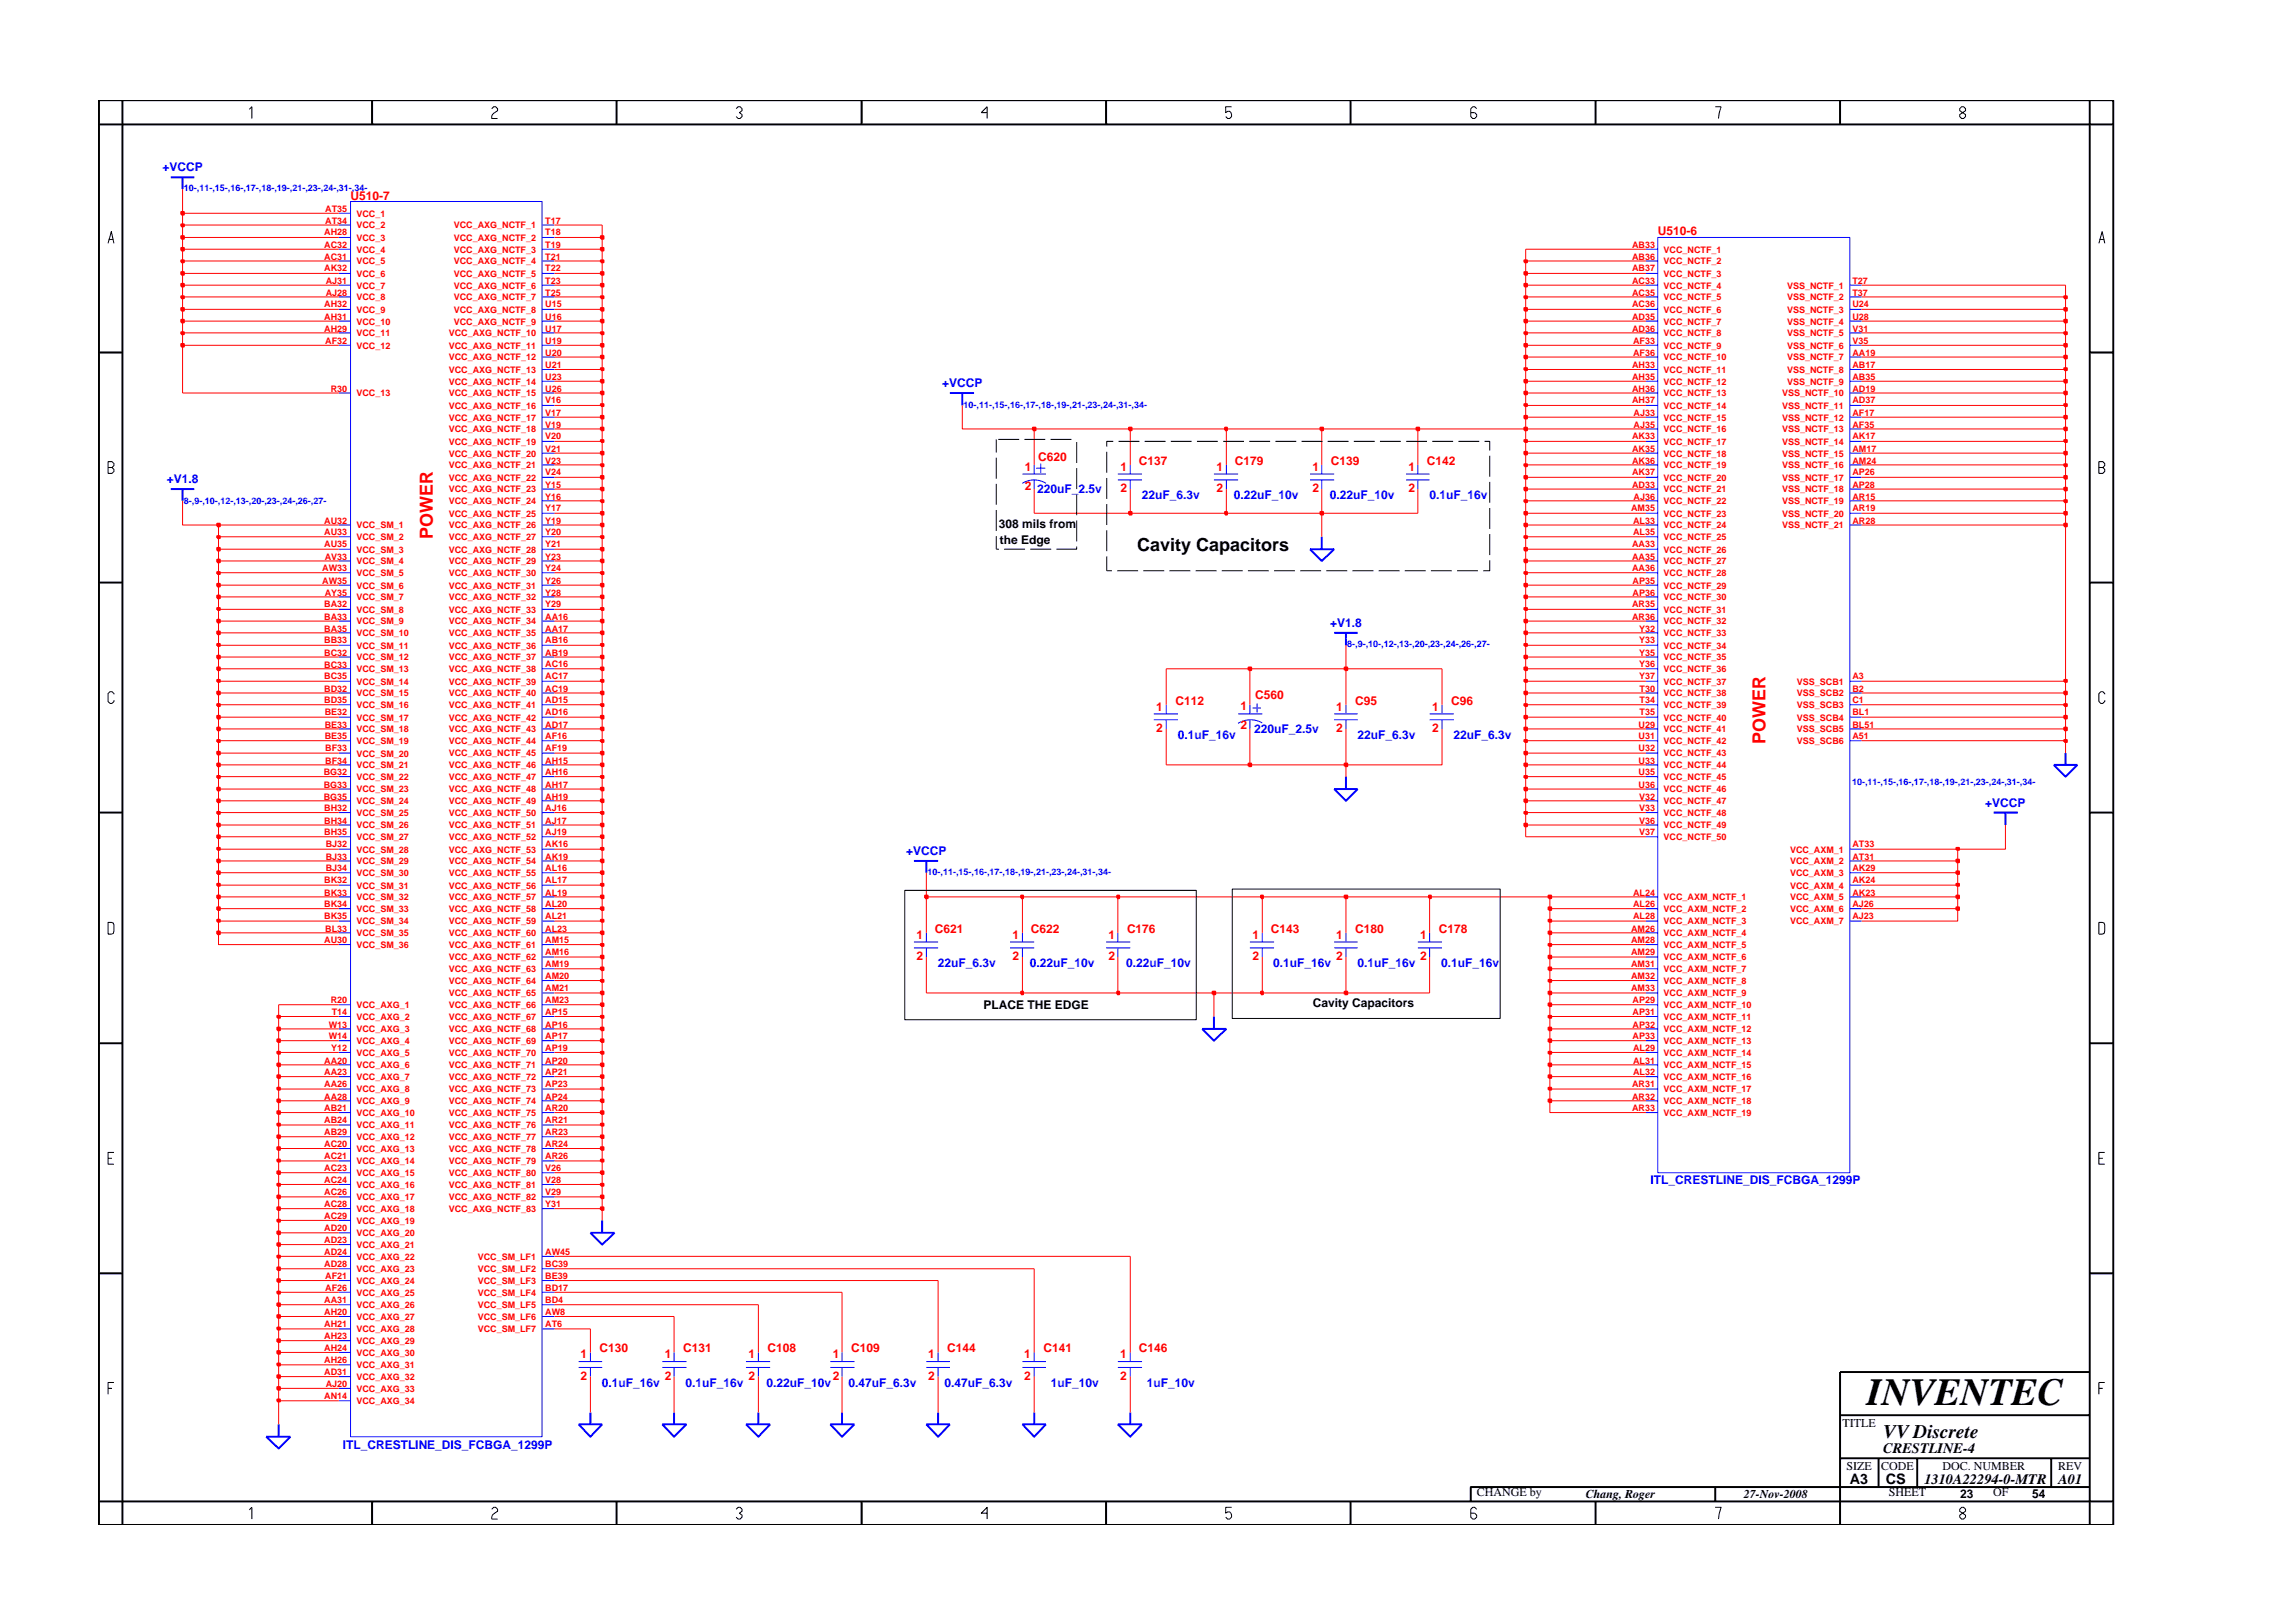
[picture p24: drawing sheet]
<svg xmlns="http://www.w3.org/2000/svg" width="297mm" height="210mm" viewBox="0 0 297 210" stroke-linecap="round" stroke-linejoin="round" font-family="sans-serif">
<defs><g id="words">
<text font-size="5" x="241.8" y="182">INVENTEC</text>
<text font-size="2.5" x="244" y="186.3">VV Discrete</text>
<g font-size="2.3" fill="#f00">
<text x="56.1" y="69.8" transform="rotate(-90 56.1 69.8)">POWER</text>
<text x="228.7" y="96.4" transform="rotate(-90 228.7 96.4)">POWER</text>
</g>
<text font-size="2.3" x="147.3" y="71.3">Cavity Capacitors</text>
<g font-size="1.9">
<text x="244" y="188.2">CRESTLINE-4</text>
<text x="239.6" y="192.2">A3</text>
<text x="244.3" y="192.3">CS</text>
<text x="249.3" y="192.2">1310A22294-0-MTR</text>
<text x="266.6" y="192.2">A01</text>
</g>
<g font-size="1.6" fill="#00f">
<text x="21" y="22.2">+VCCP</text>
<text x="122" y="50.2">+VCCP</text>
<text x="21.6" y="62.6">+V1.8</text>
<text x="134.4" y="63.9">220uF_2.5v</text>
<text x="147.9" y="64.7">22uF_6.3v</text>
<text x="159.8" y="64.7">0.22uF_10v</text>
<text x="172.3" y="64.7">0.22uF_10v</text>
<text x="185.2" y="64.7">0.1uF_16v</text>
<text x="172.3" y="81.2">+V1.8</text>
<text x="152.6" y="95.8">0.1uF_16v</text>
<text x="162.5" y="94.9">220uF_2.5v</text>
<text x="175.8" y="95.8">22uF_6.3v</text>
<text x="188.3" y="95.8">22uF_6.3v</text>
<text x="257.2" y="104.5">+VCCP</text>
<text x="117.4" y="110.8">+VCCP</text>
<text x="121.5" y="125.3">22uF_6.3v</text>
<text x="133.4" y="125.3">0.22uF_10v</text>
<text x="145.9" y="125.3">0.22uF_10v</text>
<text x="164.9" y="125.3">0.1uF_16v</text>
<text x="175.8" y="125.3">0.1uF_16v</text>
<text x="186.7" y="125.3">0.1uF_16v</text>
<text x="213.8" y="153.4">ITL_CRESTLINE_DIS_FCBGA_1299P</text>
<text x="78" y="179.7">0.1uF_16v</text>
<text x="88.8" y="179.7">0.1uF_16v</text>
<text x="99.3" y="179.7">0.22uF_10v</text>
<text x="109.9" y="179.7">0.47uF_6.3v</text>
<text x="122.4" y="179.7">0.47uF_6.3v</text>
<text x="136.1" y="179.7">1uF_10v</text>
<text x="148.6" y="179.7">1uF_10v</text>
<text x="44.4" y="187.6">ITL_CRESTLINE_DIS_FCBGA_1299P</text>
</g>
<g font-size="1.6" fill="#f00">
<text x="45.4" y="25.9">U510-7</text>
<text x="214.7" y="30.5">U510-6</text>
<text x="134.5" y="59.7">C620</text>
<text x="132.8" y="61">1</text>
<text x="132.8" y="63.4">2</text>
<text x="145.1" y="61.1">1</text>
<text x="145.1" y="63.8">2</text>
<text x="147.5" y="60.3">C137</text>
<text x="157.6" y="61.1">1</text>
<text x="157.6" y="63.8">2</text>
<text x="160" y="60.3">C179</text>
<text x="170" y="61.1">1</text>
<text x="170" y="63.8">2</text>
<text x="172.4" y="60.3">C139</text>
<text x="182.5" y="61.1">1</text>
<text x="182.5" y="63.8">2</text>
<text x="184.9" y="60.3">C142</text>
<text x="149.8" y="92.1">1</text>
<text x="149.8" y="94.8">2</text>
<text x="152.3" y="91.4">C112</text>
<text x="160.7" y="92">1</text>
<text x="160.7" y="94.4">2</text>
<text x="162.6" y="90.6">C560</text>
<text x="173.1" y="92.1">1</text>
<text x="173.1" y="94.8">2</text>
<text x="175.5" y="91.4">C95</text>
<text x="185.5" y="92.1">1</text>
<text x="185.5" y="94.8">2</text>
<text x="188" y="91.4">C96</text>
<text x="118.7" y="121.6">1</text>
<text x="118.7" y="124.4">2</text>
<text x="121.1" y="120.8">C621</text>
<text x="131.2" y="121.6">1</text>
<text x="131.2" y="124.4">2</text>
<text x="133.5" y="120.8">C622</text>
<text x="143.6" y="121.6">1</text>
<text x="143.6" y="124.4">2</text>
<text x="146" y="120.8">C176</text>
<text x="162.2" y="121.6">1</text>
<text x="162.2" y="124.4">2</text>
<text x="164.6" y="120.8">C143</text>
<text x="173.1" y="121.6">1</text>
<text x="173.1" y="124.4">2</text>
<text x="175.5" y="120.8">C180</text>
<text x="184" y="121.6">1</text>
<text x="184" y="124.4">2</text>
<text x="186.4" y="120.8">C178</text>
<text x="75.2" y="178.7">2</text>
<text x="75.2" y="176">1</text>
<text x="77.7" y="175.2">C130</text>
<text x="86.1" y="176">1</text>
<text x="86.1" y="178.7">2</text>
<text x="88.5" y="175.2">C131</text>
<text x="97" y="176">1</text>
<text x="97" y="178.7">2</text>
<text x="99.4" y="175.2">C108</text>
<text x="107.9" y="176">1</text>
<text x="107.9" y="178.7">2</text>
<text x="110.3" y="175.2">C109</text>
<text x="120.2" y="176">1</text>
<text x="120.2" y="178.7">2</text>
<text x="122.7" y="175.2">C144</text>
<text x="132.7" y="176">1</text>
<text x="132.7" y="178.7">2</text>
<text x="135.2" y="175.2">C141</text>
<text x="145.1" y="176">1</text>
<text x="145.1" y="178.7">2</text>
<text x="147.5" y="175.2">C146</text>
</g>
<g font-size="1.6">
<text x="129.4" y="68.4">308 mils from</text>
<text x="129.5" y="70.5">the Edge</text>
<text x="127.4" y="130.7">PLACE THE EDGE</text>
<text x="170.1" y="130.5">Cavity Capacitors</text>
<text x="238.7" y="184.8">TITLE</text>
<text x="239.2" y="190.4">SIZE</text>
<text x="243.7" y="190.4">CODE</text>
<text x="251.6" y="190.4">DOC. NUMBER</text>
<text x="266.6" y="190.4">REV</text>
<text x="191.3" y="193.9">CHANGE by</text>
<text x="205.4" y="194.1">Chang, Roger</text>
<text x="225.9" y="194.1">27-Nov-2008</text>
<text x="244.7" y="193.9">SHEET</text>
<text x="253.9" y="194.1">23</text>
<text x="258.2" y="193.9">OF</text>
<text x="263.3" y="194.1">54</text>
</g>
<g font-size="1.2" fill="#00f">
<text x="23.8" y="24.8">10-,11-,15-,16-,17-,18-,19-,21-,23-,24-,31-,34-</text>
<text x="124.8" y="52.8">10-,11-,15-,16-,17-,18-,19-,21-,23-,24-,31-,34-</text>
<text x="23.8" y="65.3">8-,9-,10-,12-,13-,20-,23-,24-,26-,27-</text>
<text x="174.5" y="83.9">8-,9-,10-,12-,13-,20-,23-,24-,26-,27-</text>
<text x="239.9" y="101.7">10-,11-,15-,16-,17-,18-,19-,21-,23-,24-,31-,34-</text>
<text x="120.2" y="113.3">10-,11-,15-,16-,17-,18-,19-,21-,23-,24-,31-,34-</text>
</g>
<g font-size="1.2" fill="#f00">
<text x="42.1" y="27.5">AT35</text>
<text x="42.1" y="29">AT34</text>
<text x="46.2" y="28.1">VCC_1</text>
<text x="46.2" y="29.6">VCC_2</text>
<text x="58.8" y="29.6">VCC_AXG_NCTF_1</text>
<text x="70.6" y="29">T17</text>
<text x="42" y="30.5">AH28</text>
<text x="42" y="32.1">AC32</text>
<text x="42" y="33.6">AC31</text>
<text x="42" y="35.2">AK32</text>
<text x="46.2" y="31.2">VCC_3</text>
<text x="46.2" y="32.7">VCC_4</text>
<text x="46.2" y="34.2">VCC_5</text>
<text x="46.2" y="35.9">VCC_6</text>
<text x="58.8" y="35.9">VCC_AXG_NCTF_5</text>
<text x="58.8" y="34.2">VCC_AXG_NCTF_4</text>
<text x="58.8" y="32.7">VCC_AXG_NCTF_3</text>
<text x="58.8" y="31.2">VCC_AXG_NCTF_2</text>
<text x="70.6" y="35.2">T22</text>
<text x="70.6" y="33.6">T21</text>
<text x="70.6" y="32.1">T19</text>
<text x="70.6" y="30.5">T18</text>
<text x="211.4" y="35.2">AB37</text>
<text x="211.4" y="33.6">AB36</text>
<text x="211.4" y="32.1">AB33</text>
<text x="215.5" y="35.9">VCC_NCTF_3</text>
<text x="215.5" y="34.2">VCC_NCTF_2</text>
<text x="215.5" y="32.7">VCC_NCTF_1</text>
<text x="42" y="41.4">AH31</text>
<text x="42" y="39.8">AH32</text>
<text x="42.2" y="36.8">AJ31</text>
<text x="42.2" y="38.3">AJ28</text>
<text x="46.2" y="40.5">VCC_9</text>
<text x="46.2" y="38.9">VCC_8</text>
<text x="46.2" y="37.4">VCC_7</text>
<text x="58.8" y="40.5">VCC_AXG_NCTF_8</text>
<text x="58.8" y="38.9">VCC_AXG_NCTF_7</text>
<text x="58.8" y="37.4">VCC_AXG_NCTF_6</text>
<text x="70.6" y="41.4">U16</text>
<text x="70.6" y="39.8">U15</text>
<text x="70.6" y="38.3">T25</text>
<text x="70.6" y="36.8">T23</text>
<text x="211.4" y="36.8">AC33</text>
<text x="211.4" y="39.8">AC36</text>
<text x="211.4" y="41.4">AD35</text>
<text x="211.4" y="38.3">AC35</text>
<text x="215.5" y="37.4">VCC_NCTF_4</text>
<text x="215.5" y="40.5">VCC_NCTF_6</text>
<text x="215.5" y="38.9">VCC_NCTF_5</text>
<text x="231.5" y="38.9">VSS_NCTF_2</text>
<text x="231.5" y="40.5">VSS_NCTF_3</text>
<text x="231.5" y="37.4">VSS_NCTF_1</text>
<text x="240" y="36.8">T27</text>
<text x="240" y="38.3">T37</text>
<text x="240" y="39.8">U24</text>
<text x="240" y="41.4">U28</text>
<text x="42" y="43">AH29</text>
<text x="42.1" y="44.6">AF32</text>
<text x="46.2" y="42">VCC_10</text>
<text x="46.2" y="43.6">VCC_11</text>
<text x="46.2" y="45.2">VCC_12</text>
<text x="58.1" y="43.6">VCC_AXG_NCTF_10</text>
<text x="58.1" y="45.2">VCC_AXG_NCTF_11</text>
<text x="58.1" y="46.7">VCC_AXG_NCTF_12</text>
<text x="58.8" y="42">VCC_AXG_NCTF_9</text>
<text x="70.6" y="43">U17</text>
<text x="70.6" y="44.6">U19</text>
<text x="70.6" y="46.1">U20</text>
<text x="70.6" y="47.6">U21</text>
<text x="211.4" y="47.6">AH33</text>
<text x="211.4" y="43">AD36</text>
<text x="211.6" y="46.1">AF36</text>
<text x="211.6" y="44.6">AF33</text>
<text x="215.5" y="46.7">VCC_NCTF_10</text>
<text x="215.5" y="42">VCC_NCTF_7</text>
<text x="215.5" y="43.6">VCC_NCTF_8</text>
<text x="215.5" y="45.2">VCC_NCTF_9</text>
<text x="231.5" y="45.2">VSS_NCTF_6</text>
<text x="231.5" y="46.7">VSS_NCTF_7</text>
<text x="231.5" y="42">VSS_NCTF_4</text>
<text x="231.5" y="43.6">VSS_NCTF_5</text>
<text x="240" y="44.6">V35</text>
<text x="240" y="46.1">AA19</text>
<text x="240" y="47.6">AB17</text>
<text x="240" y="43">V31</text>
<text x="42.8" y="50.7">R30</text>
<text x="46.2" y="51.4">VCC_13</text>
<text x="58.1" y="51.4">VCC_AXG_NCTF_15</text>
<text x="58.1" y="53">VCC_AXG_NCTF_16</text>
<text x="58.1" y="48.3">VCC_AXG_NCTF_13</text>
<text x="58.1" y="49.8">VCC_AXG_NCTF_14</text>
<text x="70.6" y="50.7">U26</text>
<text x="70.6" y="52.3">V16</text>
<text x="70.6" y="53.9">V17</text>
<text x="70.6" y="49.2">U23</text>
<text x="211.4" y="49.2">AH35</text>
<text x="211.4" y="50.7">AH36</text>
<text x="211.4" y="52.3">AH37</text>
<text x="211.6" y="53.9">AJ33</text>
<text x="215.5" y="49.8">VCC_NCTF_12</text>
<text x="215.5" y="51.4">VCC_NCTF_13</text>
<text x="215.5" y="53">VCC_NCTF_14</text>
<text x="215.5" y="48.3">VCC_NCTF_11</text>
<text x="230.8" y="51.4">VSS_NCTF_10</text>
<text x="230.8" y="53">VSS_NCTF_11</text>
<text x="231.5" y="48.3">VSS_NCTF_8</text>
<text x="231.5" y="49.8">VSS_NCTF_9</text>
<text x="240" y="50.7">AD19</text>
<text x="240" y="52.3">AD37</text>
<text x="240" y="53.9">AF17</text>
<text x="240" y="49.2">AB35</text>
<text x="58.1" y="54.5">VCC_AXG_NCTF_17</text>
<text x="58.1" y="56">VCC_AXG_NCTF_18</text>
<text x="58.1" y="57.6">VCC_AXG_NCTF_19</text>
<text x="58.1" y="59.1">VCC_AXG_NCTF_20</text>
<text x="70.6" y="55.4">V19</text>
<text x="70.6" y="56.9">V20</text>
<text x="70.6" y="58.5">V21</text>
<text x="211.4" y="56.9">AK33</text>
<text x="211.4" y="58.5">AK35</text>
<text x="211.6" y="55.4">AJ35</text>
<text x="215.5" y="54.5">VCC_NCTF_15</text>
<text x="215.5" y="56">VCC_NCTF_16</text>
<text x="215.5" y="57.6">VCC_NCTF_17</text>
<text x="215.5" y="59.1">VCC_NCTF_18</text>
<text x="230.8" y="54.5">VSS_NCTF_12</text>
<text x="230.8" y="56">VSS_NCTF_13</text>
<text x="230.8" y="57.6">VSS_NCTF_14</text>
<text x="230.8" y="59.1">VSS_NCTF_15</text>
<text x="240" y="55.4">AF35</text>
<text x="240" y="56.9">AK17</text>
<text x="240" y="58.5">AM17</text>
<text x="58.1" y="65.3">VCC_AXG_NCTF_24</text>
<text x="58.1" y="60.7">VCC_AXG_NCTF_21</text>
<text x="58.1" y="62.3">VCC_AXG_NCTF_22</text>
<text x="58.1" y="63.8">VCC_AXG_NCTF_23</text>
<text x="70.6" y="60.1">V23</text>
<text x="70.6" y="61.6">V24</text>
<text x="70.6" y="63.2">Y15</text>
<text x="70.6" y="64.7">Y16</text>
<text x="211.4" y="60.1">AK36</text>
<text x="211.4" y="61.6">AK37</text>
<text x="211.4" y="63.2">AD33</text>
<text x="211.6" y="64.7">AJ36</text>
<text x="215.5" y="63.8">VCC_NCTF_21</text>
<text x="215.5" y="65.3">VCC_NCTF_22</text>
<text x="215.5" y="60.7">VCC_NCTF_19</text>
<text x="215.5" y="62.3">VCC_NCTF_20</text>
<text x="230.8" y="60.7">VSS_NCTF_16</text>
<text x="230.8" y="62.3">VSS_NCTF_17</text>
<text x="230.8" y="63.8">VSS_NCTF_18</text>
<text x="230.8" y="65.3">VSS_NCTF_19</text>
<text x="240" y="60.1">AM24</text>
<text x="240" y="61.6">AP26</text>
<text x="240" y="63.2">AP28</text>
<text x="240" y="64.7">AR15</text>
<text x="42" y="70.9">AU35</text>
<text x="42" y="69.4">AU33</text>
<text x="42" y="67.8">AU32</text>
<text x="46.2" y="71.6">VCC_SM_3</text>
<text x="46.2" y="70">VCC_SM_2</text>
<text x="46.2" y="68.5">VCC_SM_1</text>
<text x="58.1" y="66.9">VCC_AXG_NCTF_25</text>
<text x="58.1" y="68.5">VCC_AXG_NCTF_26</text>
<text x="58.1" y="70">VCC_AXG_NCTF_27</text>
<text x="58.1" y="71.6">VCC_AXG_NCTF_28</text>
<text x="70.6" y="66.2">Y17</text>
<text x="70.6" y="67.8">Y19</text>
<text x="70.6" y="69.4">Y20</text>
<text x="70.6" y="70.9">Y21</text>
<text x="211.3" y="66.2">AM35</text>
<text x="211.4" y="70.9">AA33</text>
<text x="211.6" y="67.8">AL33</text>
<text x="211.6" y="69.4">AL35</text>
<text x="215.5" y="66.9">VCC_NCTF_23</text>
<text x="215.5" y="68.5">VCC_NCTF_24</text>
<text x="215.5" y="70">VCC_NCTF_25</text>
<text x="215.5" y="71.6">VCC_NCTF_26</text>
<text x="230.8" y="66.9">VSS_NCTF_20</text>
<text x="230.8" y="68.5">VSS_NCTF_21</text>
<text x="240" y="66.2">AR19</text>
<text x="240" y="67.8">AR28</text>
<text x="41.7" y="74">AW33</text>
<text x="41.7" y="75.6">AW35</text>
<text x="42.1" y="72.5">AV33</text>
<text x="42.1" y="77.2">AY35</text>
<text x="46.2" y="73.1">VCC_SM_4</text>
<text x="46.2" y="74.6">VCC_SM_5</text>
<text x="46.2" y="76.2">VCC_SM_6</text>
<text x="46.2" y="77.8">VCC_SM_7</text>
<text x="58.1" y="73.1">VCC_AXG_NCTF_29</text>
<text x="58.1" y="74.6">VCC_AXG_NCTF_30</text>
<text x="58.1" y="76.2">VCC_AXG_NCTF_31</text>
<text x="58.1" y="77.8">VCC_AXG_NCTF_32</text>
<text x="70.6" y="72.5">Y23</text>
<text x="70.6" y="74">Y24</text>
<text x="70.6" y="75.6">Y26</text>
<text x="70.6" y="77.2">Y28</text>
<text x="211.4" y="72.5">AA35</text>
<text x="211.4" y="74">AA36</text>
<text x="211.5" y="75.6">AP35</text>
<text x="211.5" y="77.2">AP36</text>
<text x="215.5" y="73.1">VCC_NCTF_27</text>
<text x="215.5" y="74.6">VCC_NCTF_28</text>
<text x="215.5" y="76.2">VCC_NCTF_29</text>
<text x="215.5" y="77.8">VCC_NCTF_30</text>
<text x="42" y="78.7">BA32</text>
<text x="42" y="80.3">BA33</text>
<text x="42" y="81.8">BA35</text>
<text x="42" y="83.3">BB33</text>
<text x="46.2" y="79.4">VCC_SM_8</text>
<text x="46.2" y="80.9">VCC_SM_9</text>
<text x="46.2" y="82.4">VCC_SM_10</text>
<text x="58.1" y="82.4">VCC_AXG_NCTF_35</text>
<text x="58.1" y="79.4">VCC_AXG_NCTF_33</text>
<text x="58.1" y="80.9">VCC_AXG_NCTF_34</text>
<text x="70.6" y="80.3">AA16</text>
<text x="70.6" y="81.8">AA17</text>
<text x="70.6" y="83.3">AB16</text>
<text x="70.6" y="78.7">Y29</text>
<text x="211.4" y="78.7">AR35</text>
<text x="211.4" y="80.3">AR36</text>
<text x="212.3" y="81.8">Y32</text>
<text x="212.3" y="83.3">Y33</text>
<text x="215.5" y="79.4">VCC_NCTF_31</text>
<text x="215.5" y="80.9">VCC_NCTF_32</text>
<text x="215.5" y="82.4">VCC_NCTF_33</text>
<text x="42" y="84.9">BC32</text>
<text x="42" y="86.5">BC33</text>
<text x="42" y="88">BC35</text>
<text x="42" y="89.6">BD32</text>
<text x="46.2" y="84">VCC_SM_11</text>
<text x="46.2" y="85.6">VCC_SM_12</text>
<text x="46.2" y="87.1">VCC_SM_13</text>
<text x="46.2" y="88.7">VCC_SM_14</text>
<text x="58.1" y="84">VCC_AXG_NCTF_36</text>
<text x="58.1" y="85.6">VCC_AXG_NCTF_37</text>
<text x="58.1" y="87.1">VCC_AXG_NCTF_38</text>
<text x="58.1" y="88.7">VCC_AXG_NCTF_39</text>
<text x="70.6" y="84.9">AB19</text>
<text x="70.6" y="86.5">AC16</text>
<text x="70.6" y="88">AC17</text>
<text x="70.6" y="89.6">AC19</text>
<text x="212.3" y="84.9">Y35</text>
<text x="212.3" y="86.5">Y36</text>
<text x="212.3" y="88">Y37</text>
<text x="212.4" y="89.6">T30</text>
<text x="215.5" y="84">VCC_NCTF_34</text>
<text x="215.5" y="85.6">VCC_NCTF_35</text>
<text x="215.5" y="87.1">VCC_NCTF_36</text>
<text x="215.5" y="88.7">VCC_NCTF_37</text>
<text x="232.8" y="88.7">VSS_SCB1</text>
<text x="240" y="88">A3</text>
<text x="240" y="89.6">B2</text>
<text x="42" y="91.1">BD35</text>
<text x="42.1" y="92.7">BE32</text>
<text x="42.1" y="94.3">BE33</text>
<text x="42.1" y="95.8">BE35</text>
<text x="46.2" y="94.9">VCC_SM_18</text>
<text x="46.2" y="90.2">VCC_SM_15</text>
<text x="46.2" y="91.7">VCC_SM_16</text>
<text x="46.2" y="93.3">VCC_SM_17</text>
<text x="58.1" y="90.2">VCC_AXG_NCTF_40</text>
<text x="58.1" y="91.7">VCC_AXG_NCTF_41</text>
<text x="58.1" y="93.3">VCC_AXG_NCTF_42</text>
<text x="58.1" y="94.9">VCC_AXG_NCTF_43</text>
<text x="70.6" y="95.8">AF16</text>
<text x="70.6" y="91.1">AD15</text>
<text x="70.6" y="92.7">AD16</text>
<text x="70.6" y="94.3">AD17</text>
<text x="212.3" y="94.3">U29</text>
<text x="212.3" y="95.8">U31</text>
<text x="212.4" y="92.7">T35</text>
<text x="212.4" y="91.1">T34</text>
<text x="215.5" y="93.3">VCC_NCTF_40</text>
<text x="215.5" y="94.9">VCC_NCTF_41</text>
<text x="215.5" y="90.2">VCC_NCTF_38</text>
<text x="215.5" y="91.7">VCC_NCTF_39</text>
<text x="232.8" y="90.2">VSS_SCB2</text>
<text x="232.8" y="91.7">VSS_SCB3</text>
<text x="232.8" y="93.3">VSS_SCB4</text>
<text x="232.8" y="94.9">VSS_SCB5</text>
<text x="240" y="91.1">C1</text>
<text x="240" y="92.7">BL1</text>
<text x="240" y="94.3">BL51</text>
<text x="240" y="95.8">A51</text>
<text x="41.9" y="100.4">BG32</text>
<text x="42.1" y="97.3">BF33</text>
<text x="42.1" y="98.9">BF34</text>
<text x="46.2" y="96.4">VCC_SM_19</text>
<text x="46.2" y="98">VCC_SM_20</text>
<text x="46.2" y="99.5">VCC_SM_21</text>
<text x="46.2" y="101.1">VCC_SM_22</text>
<text x="58.1" y="96.4">VCC_AXG_NCTF_44</text>
<text x="58.1" y="98">VCC_AXG_NCTF_45</text>
<text x="58.1" y="99.5">VCC_AXG_NCTF_46</text>
<text x="58.1" y="101.1">VCC_AXG_NCTF_47</text>
<text x="70.6" y="97.3">AF19</text>
<text x="70.6" y="98.9">AH15</text>
<text x="70.6" y="100.4">AH16</text>
<text x="212.3" y="97.3">U32</text>
<text x="212.3" y="98.9">U33</text>
<text x="212.3" y="100.4">U35</text>
<text x="215.5" y="96.4">VCC_NCTF_42</text>
<text x="215.5" y="98">VCC_NCTF_43</text>
<text x="215.5" y="99.5">VCC_NCTF_44</text>
<text x="215.5" y="101.1">VCC_NCTF_45</text>
<text x="232.8" y="96.4">VSS_SCB6</text>
<text x="41.9" y="102.1">BG33</text>
<text x="41.9" y="103.6">BG35</text>
<text x="42" y="105.1">BH32</text>
<text x="42" y="106.7">BH34</text>
<text x="46.2" y="102.7">VCC_SM_23</text>
<text x="46.2" y="104.2">VCC_SM_24</text>
<text x="46.2" y="105.7">VCC_SM_25</text>
<text x="46.2" y="107.3">VCC_SM_26</text>
<text x="58.1" y="102.7">VCC_AXG_NCTF_48</text>
<text x="58.1" y="104.2">VCC_AXG_NCTF_49</text>
<text x="58.1" y="105.7">VCC_AXG_NCTF_50</text>
<text x="58.1" y="107.3">VCC_AXG_NCTF_51</text>
<text x="70.6" y="102.1">AH17</text>
<text x="70.6" y="103.6">AH19</text>
<text x="70.6" y="105.1">AJ16</text>
<text x="70.6" y="106.7">AJ17</text>
<text x="212.3" y="102.1">U36</text>
<text x="212.3" y="103.6">V32</text>
<text x="212.3" y="105.1">V33</text>
<text x="212.3" y="106.7">V36</text>
<text x="215.5" y="102.7">VCC_NCTF_46</text>
<text x="215.5" y="104.2">VCC_NCTF_47</text>
<text x="215.5" y="105.7">VCC_NCTF_48</text>
<text x="215.5" y="107.3">VCC_NCTF_49</text>
<text x="42" y="108.2">BH35</text>
<text x="42.2" y="109.8">BJ32</text>
<text x="42.2" y="111.4">BJ33</text>
<text x="42.2" y="112.9">BJ34</text>
<text x="46.2" y="108.8">VCC_SM_27</text>
<text x="46.2" y="110.4">VCC_SM_28</text>
<text x="46.2" y="112">VCC_SM_29</text>
<text x="46.2" y="113.5">VCC_SM_30</text>
<text x="58.1" y="110.4">VCC_AXG_NCTF_53</text>
<text x="58.1" y="112">VCC_AXG_NCTF_54</text>
<text x="58.1" y="113.5">VCC_AXG_NCTF_55</text>
<text x="58.1" y="108.8">VCC_AXG_NCTF_52</text>
<text x="70.6" y="111.4">AK19</text>
<text x="70.6" y="112.9">AL16</text>
<text x="70.6" y="108.2">AJ19</text>
<text x="70.6" y="109.8">AK16</text>
<text x="212.3" y="108.2">V37</text>
<text x="215.5" y="108.8">VCC_NCTF_50</text>
<text x="231.9" y="110.4">VCC_AXM_1</text>
<text x="231.9" y="112">VCC_AXM_2</text>
<text x="231.9" y="113.5">VCC_AXM_3</text>
<text x="240" y="109.8">AT33</text>
<text x="240" y="111.4">AT31</text>
<text x="240" y="112.9">AK29</text>
<text x="42" y="114.4">BK32</text>
<text x="42" y="116">BK33</text>
<text x="42" y="117.5">BK34</text>
<text x="42" y="119.1">BK35</text>
<text x="46.2" y="115.1">VCC_SM_31</text>
<text x="46.2" y="116.6">VCC_SM_32</text>
<text x="46.2" y="118.2">VCC_SM_33</text>
<text x="46.2" y="119.8">VCC_SM_34</text>
<text x="58.1" y="115.1">VCC_AXG_NCTF_56</text>
<text x="58.1" y="116.6">VCC_AXG_NCTF_57</text>
<text x="58.1" y="118.2">VCC_AXG_NCTF_58</text>
<text x="58.1" y="119.8">VCC_AXG_NCTF_59</text>
<text x="70.6" y="114.4">AL17</text>
<text x="70.6" y="116">AL19</text>
<text x="70.6" y="117.5">AL20</text>
<text x="70.6" y="119.1">AL21</text>
<text x="211.6" y="117.5">AL26</text>
<text x="211.6" y="119.1">AL28</text>
<text x="211.6" y="116">AL24</text>
<text x="215.5" y="119.8">VCC_AXM_NCTF_3</text>
<text x="215.5" y="118.2">VCC_AXM_NCTF_2</text>
<text x="215.5" y="116.6">VCC_AXM_NCTF_1</text>
<text x="231.9" y="115.1">VCC_AXM_4</text>
<text x="231.9" y="116.6">VCC_AXM_5</text>
<text x="231.9" y="118.2">VCC_AXM_6</text>
<text x="231.9" y="119.8">VCC_AXM_7</text>
<text x="240" y="114.4">AK24</text>
<text x="240" y="116">AK23</text>
<text x="240" y="117.5">AJ26</text>
<text x="240" y="119.1">AJ23</text>
<text x="42" y="122.2">AU30</text>
<text x="42.1" y="120.7">BL33</text>
<text x="46.2" y="122.8">VCC_SM_36</text>
<text x="46.2" y="121.3">VCC_SM_35</text>
<text x="58.1" y="125.9">VCC_AXG_NCTF_63</text>
<text x="58.1" y="121.3">VCC_AXG_NCTF_60</text>
<text x="58.1" y="122.8">VCC_AXG_NCTF_61</text>
<text x="58.1" y="124.4">VCC_AXG_NCTF_62</text>
<text x="70.6" y="125.3">AM19</text>
<text x="70.6" y="120.7">AL23</text>
<text x="70.6" y="122.2">AM15</text>
<text x="70.6" y="123.7">AM16</text>
<text x="211.3" y="120.7">AM26</text>
<text x="211.3" y="122.2">AM28</text>
<text x="211.3" y="123.7">AM29</text>
<text x="211.3" y="125.3">AM31</text>
<text x="215.5" y="121.3">VCC_AXM_NCTF_4</text>
<text x="215.5" y="122.8">VCC_AXM_NCTF_5</text>
<text x="215.5" y="124.4">VCC_AXM_NCTF_6</text>
<text x="215.5" y="125.9">VCC_AXM_NCTF_7</text>
<text x="42.8" y="130">R20</text>
<text x="43" y="131.5">T14</text>
<text x="46.2" y="130.6">VCC_AXG_1</text>
<text x="58.1" y="127.5">VCC_AXG_NCTF_64</text>
<text x="58.1" y="129.1">VCC_AXG_NCTF_65</text>
<text x="58.1" y="130.6">VCC_AXG_NCTF_66</text>
<text x="70.6" y="126.9">AM20</text>
<text x="70.6" y="128.4">AM21</text>
<text x="70.6" y="130">AM23</text>
<text x="70.6" y="131.5">AP15</text>
<text x="211.3" y="126.9">AM32</text>
<text x="211.3" y="128.4">AM33</text>
<text x="211.5" y="130">AP29</text>
<text x="211.5" y="131.5">AP31</text>
<text x="215.5" y="127.5">VCC_AXM_NCTF_8</text>
<text x="215.5" y="129.1">VCC_AXM_NCTF_9</text>
<text x="215.5" y="130.6">VCC_AXM_NCTF_10</text>
<text x="42" y="137.8">AA20</text>
<text x="42.6" y="133.1">W13</text>
<text x="42.6" y="134.6">W14</text>
<text x="42.9" y="136.2">Y12</text>
<text x="46.2" y="136.8">VCC_AXG_5</text>
<text x="46.2" y="133.7">VCC_AXG_3</text>
<text x="46.2" y="135.3">VCC_AXG_4</text>
<text x="46.2" y="132.1">VCC_AXG_2</text>
<text x="58.1" y="132.1">VCC_AXG_NCTF_67</text>
<text x="58.1" y="133.7">VCC_AXG_NCTF_68</text>
<text x="58.1" y="135.3">VCC_AXG_NCTF_69</text>
<text x="58.1" y="136.8">VCC_AXG_NCTF_70</text>
<text x="70.6" y="133.1">AP16</text>
<text x="70.6" y="134.6">AP17</text>
<text x="70.6" y="136.2">AP19</text>
<text x="70.6" y="137.8">AP20</text>
<text x="211.5" y="133.1">AP32</text>
<text x="211.5" y="134.6">AP33</text>
<text x="211.6" y="136.2">AL29</text>
<text x="211.6" y="137.8">AL31</text>
<text x="215.5" y="132.1">VCC_AXM_NCTF_11</text>
<text x="215.5" y="133.7">VCC_AXM_NCTF_12</text>
<text x="215.5" y="135.3">VCC_AXM_NCTF_13</text>
<text x="215.5" y="136.8">VCC_AXM_NCTF_14</text>
<text x="42" y="144">AB21</text>
<text x="42" y="139.3">AA23</text>
<text x="42" y="140.8">AA26</text>
<text x="42" y="142.4">AA28</text>
<text x="46.2" y="138.4">VCC_AXG_6</text>
<text x="46.2" y="139.9">VCC_AXG_7</text>
<text x="46.2" y="141.5">VCC_AXG_8</text>
<text x="46.2" y="143">VCC_AXG_9</text>
<text x="58.1" y="141.5">VCC_AXG_NCTF_73</text>
<text x="58.1" y="143">VCC_AXG_NCTF_74</text>
<text x="58.1" y="138.4">VCC_AXG_NCTF_71</text>
<text x="58.1" y="139.9">VCC_AXG_NCTF_72</text>
<text x="70.6" y="140.8">AP23</text>
<text x="70.6" y="142.4">AP24</text>
<text x="70.6" y="144">AR20</text>
<text x="70.6" y="139.3">AP21</text>
<text x="211.4" y="140.8">AR31</text>
<text x="211.4" y="142.4">AR32</text>
<text x="211.4" y="144">AR33</text>
<text x="211.6" y="139.3">AL32</text>
<text x="215.5" y="138.4">VCC_AXM_NCTF_15</text>
<text x="215.5" y="139.9">VCC_AXM_NCTF_16</text>
<text x="215.5" y="141.5">VCC_AXM_NCTF_17</text>
<text x="215.5" y="143">VCC_AXM_NCTF_18</text>
<text x="42" y="145.5">AB24</text>
<text x="42" y="147.1">AB29</text>
<text x="42" y="148.6">AC20</text>
<text x="46.2" y="144.6">VCC_AXG_10</text>
<text x="46.2" y="146.2">VCC_AXG_11</text>
<text x="46.2" y="147.7">VCC_AXG_12</text>
<text x="46.2" y="149.2">VCC_AXG_13</text>
<text x="58.1" y="144.6">VCC_AXG_NCTF_75</text>
<text x="58.1" y="146.2">VCC_AXG_NCTF_76</text>
<text x="58.1" y="147.7">VCC_AXG_NCTF_77</text>
<text x="58.1" y="149.2">VCC_AXG_NCTF_78</text>
<text x="70.6" y="145.5">AR21</text>
<text x="70.6" y="147.1">AR23</text>
<text x="70.6" y="148.6">AR24</text>
<text x="215.5" y="144.6">VCC_AXM_NCTF_19</text>
<text x="42" y="150.1">AC21</text>
<text x="42" y="151.8">AC23</text>
<text x="42" y="153.3">AC24</text>
<text x="42" y="154.8">AC26</text>
<text x="46.2" y="150.8">VCC_AXG_14</text>
<text x="46.2" y="152.4">VCC_AXG_15</text>
<text x="46.2" y="153.9">VCC_AXG_16</text>
<text x="46.2" y="155.5">VCC_AXG_17</text>
<text x="58.1" y="155.5">VCC_AXG_NCTF_82</text>
<text x="58.1" y="150.8">VCC_AXG_NCTF_79</text>
<text x="58.1" y="152.4">VCC_AXG_NCTF_80</text>
<text x="58.1" y="153.9">VCC_AXG_NCTF_81</text>
<text x="70.6" y="150.1">AR26</text>
<text x="70.6" y="151.8">V26</text>
<text x="70.6" y="153.3">V28</text>
<text x="70.6" y="154.8">V29</text>
<text x="42" y="156.4">AC28</text>
<text x="42" y="157.9">AC29</text>
<text x="42" y="159.5">AD20</text>
<text x="42" y="161.1">AD23</text>
<text x="46.2" y="157">VCC_AXG_18</text>
<text x="46.2" y="158.5">VCC_AXG_19</text>
<text x="46.2" y="160.1">VCC_AXG_20</text>
<text x="46.2" y="161.7">VCC_AXG_21</text>
<text x="58.1" y="157">VCC_AXG_NCTF_83</text>
<text x="70.6" y="156.4">Y31</text>
<text x="42" y="162.6">AD24</text>
<text x="42" y="164.2">AD28</text>
<text x="42.1" y="165.7">AF21</text>
<text x="42.1" y="167.2">AF26</text>
<text x="46.2" y="163.2">VCC_AXG_22</text>
<text x="46.2" y="164.8">VCC_AXG_23</text>
<text x="46.2" y="166.3">VCC_AXG_24</text>
<text x="46.2" y="167.9">VCC_AXG_25</text>
<text x="61.9" y="163.2">VCC_SM_LF1</text>
<text x="61.9" y="164.8">VCC_SM_LF2</text>
<text x="61.9" y="166.3">VCC_SM_LF3</text>
<text x="61.9" y="167.9">VCC_SM_LF4</text>
<text x="70.6" y="162.6">AW45</text>
<text x="70.6" y="164.2">BC39</text>
<text x="70.6" y="165.7">BE39</text>
<text x="70.6" y="167.2">BD17</text>
<text x="42" y="170.4">AH20</text>
<text x="42" y="171.9">AH21</text>
<text x="42" y="173.5">AH23</text>
<text x="42" y="168.9">AA31</text>
<text x="46.2" y="169.5">VCC_AXG_26</text>
<text x="46.2" y="171">VCC_AXG_27</text>
<text x="46.2" y="172.6">VCC_AXG_28</text>
<text x="61.9" y="169.5">VCC_SM_LF5</text>
<text x="61.9" y="171">VCC_SM_LF6</text>
<text x="61.9" y="172.6">VCC_SM_LF7</text>
<text x="70.6" y="168.9">BD4</text>
<text x="70.6" y="170.4">AW8</text>
<text x="70.6" y="171.9">AT6</text>
<text x="42" y="175">AH24</text>
<text x="42" y="176.6">AH26</text>
<text x="42" y="178.2">AD31</text>
<text x="42.2" y="179.7">AJ20</text>
<text x="46.2" y="174.1">VCC_AXG_29</text>
<text x="46.2" y="175.6">VCC_AXG_30</text>
<text x="46.2" y="177.3">VCC_AXG_31</text>
<text x="46.2" y="178.8">VCC_AXG_32</text>
<text x="42" y="181.2">AN14</text>
<text x="46.2" y="180.3">VCC_AXG_33</text>
<text x="46.2" y="181.9">VCC_AXG_34</text>
</g>
</g></defs>
<g fill="none" stroke="#00f" stroke-width=".25">
<path d="M22.1 23h3.1M23.7 23v1.5M123 50.9h3.2M124.7 50.9v1.6M22.1 63.4h3.1M23.7 63.4v1.5M169.7 71.1h3.1l-1.6 1.6zM171.2 69.5v1.6M172.8 82h3.1M174.4 82v1.6M266.1 99.1h3l-1.5 1.5zM267.6 97.6v1.5"/>
<path d="M118.4 111.5h3.1M120 111.5v1.6M172.8 102.2h3.1l-1.5 1.5zM174.4 100.6v1.6M258.3 105.3h3.1M259.8 105.3v1.6M155.7 133.3h3.2l-1.6 1.5zM157.3 131.7v1.6M76.5 159.7h3.1l-1.6 1.5zM78 158.1v1.6M34.5 186.1h3.1l-1.5 1.5zM36.1 184.5v1.6"/>
<path d="M75 184.5h3l-1.5 1.6zM76.5 183v1.5M85.8 184.5h3.1l-1.6 1.6zM87.3 183v1.5M96.6 184.5h3.2l-1.6 1.6zM98.2 183v1.5M107.6 184.5h3.1l-1.6 1.6zM109.1 183v1.5M120 184.5h3l-1.5 1.6zM121.5 183v1.5M132.4 184.5h3.1l-1.5 1.6zM134 183v1.5"/>
<path d="M144.8 184.5h3.1l-1.5 1.6zM146.4 183v1.5"/>
</g>
<g fill="none" stroke="#00f" stroke-width=".13">
<path d="M43.9 32.3h1.5M43.9 35.4h1.5M43.9 38.5h1.5M43.9 29.2h1.5M43.9 33.8h1.5M43.9 36.9h1.5M43.9 27.6h1.5M43.9 30.8h1.5M45.4 26.1h24.8v160h-24.8zM70.2 33.8h1.6M70.2 36.9h1.6M70.2 30.8h1.6"/>
<path d="M70.2 32.3h1.6M70.2 35.4h1.6M70.2 38.5h1.6M70.2 29.2h1.6M213.2 33.8h1.5M213.2 36.9h1.5M213.2 32.3h1.5M213.2 35.4h1.5M213.2 38.5h1.5M214.7 30.8h24.9v121.1h-24.9zM239.6 36.9h1.6M239.6 38.5h1.6"/>
<path d="M43.9 41.6h1.5M43.9 44.7h1.5M43.9 40.1h1.5M43.9 43.1h1.5M43.9 50.9h1.5M70.2 40.1h1.6M70.2 43.1h1.6M70.2 46.3h1.6M70.2 49.4h1.6M70.2 52.5h1.6M70.2 55.6h1.6M70.2 58.7h1.6"/>
<path d="M70.2 41.6h1.6M70.2 44.7h1.6M70.2 47.9h1.6M70.2 50.9h1.6M70.2 54h1.6M70.2 57.2h1.6M213.2 40.1h1.5M213.2 43.1h1.5M213.2 46.3h1.5M213.2 49.4h1.5M213.2 52.5h1.5M213.2 55.6h1.5"/>
<path d="M213.2 58.7h1.5M213.2 41.6h1.5M213.2 44.7h1.5M213.2 47.9h1.5M213.2 50.9h1.5M213.2 54h1.5M213.2 57.2h1.5M239.6 40.1h1.6M239.6 43.1h1.6M239.6 46.3h1.6M239.6 49.4h1.6M239.6 52.5h1.6"/>
<path d="M239.6 55.6h1.6M239.6 58.7h1.6M239.6 41.6h1.6M239.6 44.7h1.6M239.6 47.9h1.6M239.6 50.9h1.6M239.6 54h1.6M239.6 57.2h1.6M43.9 69.5h1.5M43.9 72.7h1.5M43.9 75.8h1.5M43.9 78.9h1.5"/>
<path d="M43.9 68h1.5M43.9 71.1h1.5M43.9 74.2h1.5M43.9 77.3h1.5M70.2 61.8h1.6M70.2 64.9h1.6M70.2 68h1.6M70.2 71.1h1.6M70.2 74.2h1.6M70.2 77.3h1.6M70.2 60.2h1.6M70.2 63.4h1.6"/>
<path d="M70.2 66.5h1.6M70.2 69.5h1.6M70.2 72.7h1.6M70.2 75.8h1.6M70.2 78.9h1.6M132.4 62.6a2.88 2.88 0 0 1 3.1 0M132.4 61.4h3.1M134 60.2v1.2M134 62.2v1.2M134.2 60.6h1.2M134.8 60.1v1.1M144.8 62.2h3.1"/>
<path d="M144.8 61.4h3.1M146.4 60.2v1.2M146.4 62.2v1.2M157.3 62.2h3.1M157.3 61.4h3.1M158.9 60.2v1.2M158.9 62.2v1.2M169.7 61.4h3.1M169.7 62.2h3.1M171.2 60.2v1.2M171.2 62.2v1.2M182.1 61.4h3.1"/>
<path d="M182.1 62.2h3.1M183.7 60.2v1.2M183.7 62.2v1.2M213.2 61.8h1.5M213.2 64.9h1.5M213.2 68h1.5M213.2 71.1h1.5M213.2 74.2h1.5M213.2 77.3h1.5M213.2 60.2h1.5M213.2 63.4h1.5M213.2 66.5h1.5"/>
<path d="M213.2 69.5h1.5M213.2 72.7h1.5M213.2 75.8h1.5M213.2 78.9h1.5M239.6 61.8h1.6M239.6 64.9h1.6M239.6 68h1.6M239.6 60.2h1.6M239.6 63.4h1.6M239.6 66.5h1.6M43.9 82h1.5M43.9 85.1h1.5"/>
<path d="M43.9 88.3h1.5M43.9 91.3h1.5M43.9 94.4h1.5M43.9 97.6h1.5M43.9 80.5h1.5M43.9 83.6h1.5M43.9 86.6h1.5M43.9 89.8h1.5M43.9 92.9h1.5M43.9 96h1.5M43.9 99.1h1.5M70.2 80.5h1.6"/>
<path d="M70.2 83.6h1.6M70.2 86.6h1.6M70.2 89.8h1.6M70.2 92.9h1.6M70.2 96h1.6M70.2 99.1h1.6M70.2 82h1.6M70.2 85.1h1.6M70.2 88.3h1.6M70.2 91.3h1.6M70.2 94.4h1.6M70.2 97.6h1.6"/>
<path d="M149.5 93.2h3.1M149.5 92.5h3.1M151.1 91.3v1.2M151.1 93.2v1.2M160.4 92.5h3.1M161.9 91.3v1.2M161.9 93.2v1.2M162.2 91.7h1.2M162.8 91.1v1.2M163.5 93.7a3 3 0 0 0-3.1 0M172.8 92.5h3.1M172.8 93.2h3.1"/>
<path d="M174.4 91.3v1.2M174.4 93.2v1.2M185.2 93.2h3.1M185.2 92.5h3.1M186.8 91.3v1.2M186.8 93.2v1.2M213.2 80.5h1.5M213.2 83.6h1.5M213.2 86.6h1.5M213.2 89.8h1.5M213.2 92.9h1.5M213.2 96h1.5"/>
<path d="M213.2 99.1h1.5M213.2 82h1.5M213.2 85.1h1.5M213.2 88.3h1.5M213.2 91.3h1.5M213.2 94.4h1.5M213.2 97.6h1.5M239.6 89.8h1.6M239.6 92.9h1.6M239.6 96h1.6M239.6 88.3h1.6M239.6 91.3h1.6"/>
<path d="M239.6 94.4h1.6M43.9 100.6h1.5M43.9 103.7h1.5M43.9 106.9h1.5M43.9 116.2h1.5M43.9 119.3h1.5M43.9 110h1.5M43.9 113.1h1.5M43.9 102.2h1.5M43.9 105.3h1.5M43.9 108.4h1.5M43.9 117.7h1.5"/>
<path d="M43.9 111.5h1.5M43.9 114.7h1.5M70.2 102.2h1.6M70.2 105.3h1.6M70.2 108.4h1.6M70.2 117.7h1.6M70.2 111.5h1.6M70.2 114.7h1.6M70.2 100.6h1.6M70.2 103.7h1.6M70.2 106.9h1.6M70.2 116.2h1.6"/>
<path d="M70.2 119.3h1.6M70.2 110h1.6M70.2 113.1h1.6M213.2 102.2h1.5M213.2 105.3h1.5M213.2 108.4h1.5M213.2 117.7h1.5M213.2 100.6h1.5M213.2 103.7h1.5M213.2 106.9h1.5M213.2 116.2h1.5M213.2 119.3h1.5"/>
<path d="M239.6 117.7h1.6M239.6 111.5h1.6M239.6 114.7h1.6M239.6 116.2h1.6M239.6 119.3h1.6M239.6 110h1.6M239.6 113.1h1.6M43.9 122.4h1.5M43.9 131.7h1.5M43.9 134.8h1.5M43.9 138h1.5M43.9 120.8h1.5"/>
<path d="M43.9 130.2h1.5M43.9 133.3h1.5M43.9 136.3h1.5M43.9 139.5h1.5M70.2 120.8h1.6M70.2 124h1.6M70.2 127h1.6M70.2 130.2h1.6M70.2 133.3h1.6M70.2 136.3h1.6M70.2 139.5h1.6M70.2 122.4h1.6"/>
<path d="M70.2 125.5h1.6M70.2 128.6h1.6M70.2 131.7h1.6M70.2 134.8h1.6M70.2 138h1.6M118.4 122.8h3.1M118.4 122h3.1M120 120.8v1.2M120 122.8v1.2M130.8 122.8h3.2M130.8 122h3.2M132.4 120.8v1.2"/>
<path d="M132.4 122.8v1.2M143.3 122h3.1M143.3 122.8h3.1M144.8 120.8v1.2M144.8 122.8v1.2M161.9 122.8h3.1M161.9 122h3.1M163.5 120.8v1.2M163.5 122.8v1.2M172.8 122h3.1M172.8 122.8h3.1M174.4 120.8v1.2"/>
<path d="M174.4 122.8v1.2M183.7 122h3.1M183.7 122.8h3.1M185.2 120.8v1.2M185.2 122.8v1.2M213.2 120.8h1.5M213.2 124h1.5M213.2 127h1.5M213.2 130.2h1.5M213.2 133.3h1.5M213.2 136.3h1.5M213.2 139.5h1.5"/>
<path d="M213.2 122.4h1.5M213.2 125.5h1.5M213.2 128.6h1.5M213.2 131.7h1.5M213.2 134.8h1.5M213.2 138h1.5M43.9 141.1h1.5M43.9 144.1h1.5M43.9 147.3h1.5M43.9 150.4h1.5M43.9 153.4h1.5M43.9 156.6h1.5"/>
<path d="M43.9 159.7h1.5M43.9 142.6h1.5M43.9 145.7h1.5M43.9 148.8h1.5M43.9 151.9h1.5M43.9 155.1h1.5M43.9 158.1h1.5M70.2 142.6h1.6M70.2 145.7h1.6M70.2 148.8h1.6M70.2 151.9h1.6M70.2 156.6h1.6"/>
<path d="M70.2 141.1h1.6M70.2 144.1h1.6M70.2 147.3h1.6M70.2 150.4h1.6M70.2 153.4h1.6M70.2 155.1h1.6M213.2 142.6h1.5M213.2 141.1h1.5M213.2 144.1h1.5M43.9 162.8h1.5M43.9 165.9h1.5M43.9 169h1.5"/>
<path d="M43.9 172.2h1.5M43.9 175.2h1.5M43.9 178.3h1.5M43.9 161.2h1.5M43.9 164.4h1.5M43.9 167.4h1.5M43.9 170.5h1.5M43.9 173.7h1.5M43.9 176.8h1.5M43.9 179.9h1.5M70.2 164.4h1.6M70.2 167.4h1.6"/>
<path d="M70.2 170.5h1.6M70.2 162.8h1.6M70.2 165.9h1.6M70.2 169h1.6M70.2 172.2h1.6M75 176.4h3M75 177.2h3M76.5 175.2v1.2M76.5 177.2v1.1M85.8 176.4h3.1M85.8 177.2h3.1M87.3 175.2v1.2"/>
<path d="M87.3 177.2v1.1M96.6 177.2h3.2M96.6 176.4h3.2M98.2 175.2v1.2M98.2 177.2v1.1M107.6 176.4h3.1M107.6 177.2h3.1M109.1 175.2v1.2M109.1 177.2v1.1M120 176.4h3M120 177.2h3M121.5 175.2v1.2"/>
<path d="M121.5 177.2v1.1M132.4 176.4h3.1M132.4 177.2h3.1M134 175.2v1.2M134 177.2v1.1M144.8 177.2h3.1M144.8 176.4h3.1M146.4 175.2v1.2M146.4 177.2v1.1M43.9 181.5h1.5"/>
</g>
<path d="M76.5 178.3v4.7M87.3 178.3v4.7M98.2 178.3v4.7M109.1 178.3v4.7M121.5 178.3v4.7M134 178.3v4.7M146.4 178.3v4.7M36.1 181.5v3" fill="none" stroke="#f00" stroke-width=".13"/>
<path d="M35.9 181.3h.4v.3h-.4z" fill="#8e2323"/>
<path d="M35.9 181.3h.4v.3h-.4z" fill="none" stroke="#f00" stroke-width=".25"/>
<path d="M36.1 179.9v1.6h7.8" fill="none" stroke="#f00" stroke-width=".13"/>
<path d="M35.9 179.7h.4v.3h-.4z" fill="#8e2323"/>
<path d="M35.9 179.7h.4v.3h-.4z" fill="none" stroke="#f00" stroke-width=".25"/>
<path d="M36.1 178.3v1.6h7.8" fill="none" stroke="#f00" stroke-width=".13"/>
<path d="M35.9 178.2h.4v.3h-.4z" fill="#8e2323"/>
<path d="M35.9 178.2h.4v.3h-.4z" fill="none" stroke="#f00" stroke-width=".25"/>
<path d="M36.1 176.8v1.5h7.8" fill="none" stroke="#f00" stroke-width=".13"/>
<path d="M35.9 176.6h.4v.3h-.4z" fill="#8e2323"/>
<path d="M35.9 176.6h.4v.3h-.4z" fill="none" stroke="#f00" stroke-width=".25"/>
<path d="M36.1 175.2v1.6h7.8" fill="none" stroke="#f00" stroke-width=".13"/>
<path d="M35.9 175h.4v.4h-.4z" fill="#8e2323"/>
<path d="M35.9 175h.4v.4h-.4z" fill="none" stroke="#f00" stroke-width=".25"/>
<path d="M36.1 173.7v1.5h7.8M76.5 172.2v3M87.3 170.5v4.7M98.2 169v6.2M109.1 167.4v7.8M121.5 165.9v9.3M134 164.4v10.8M146.4 162.8v12.4" fill="none" stroke="#f00" stroke-width=".13"/>
<path d="M35.9 173.5h.4v.3h-.4z" fill="#8e2323"/>
<path d="M35.9 173.5h.4v.3h-.4z" fill="none" stroke="#f00" stroke-width=".25"/>
<path d="M36.1 172.2v1.5h7.8" fill="none" stroke="#f00" stroke-width=".13"/>
<path d="M35.9 172h.4v.2h-.4z" fill="#8e2323"/>
<path d="M35.9 172h.4v.2h-.4z" fill="none" stroke="#f00" stroke-width=".25"/>
<path d="M36.1 170.5v1.7h7.8M71.8 172.2h4.7" fill="none" stroke="#f00" stroke-width=".13"/>
<path d="M35.9 170.4h.4v.3h-.4z" fill="#8e2323"/>
<path d="M35.9 170.4h.4v.3h-.4z" fill="none" stroke="#f00" stroke-width=".25"/>
<path d="M36.1 169v1.5h7.8M71.8 170.5h15.5" fill="none" stroke="#f00" stroke-width=".13"/>
<path d="M35.9 168.9h.4v.3h-.4z" fill="#8e2323"/>
<path d="M35.9 168.9h.4v.3h-.4z" fill="none" stroke="#f00" stroke-width=".25"/>
<path d="M36.1 167.4v1.6h7.8M71.8 169h26.4" fill="none" stroke="#f00" stroke-width=".13"/>
<path d="M35.9 167.3h.4v.3h-.4z" fill="#8e2323"/>
<path d="M35.9 167.3h.4v.3h-.4z" fill="none" stroke="#f00" stroke-width=".25"/>
<path d="M36.1 165.9v1.5h7.8M71.8 167.4h37.3" fill="none" stroke="#f00" stroke-width=".13"/>
<path d="M35.9 165.7h.4v.4h-.4z" fill="#8e2323"/>
<path d="M35.9 165.7h.4v.4h-.4z" fill="none" stroke="#f00" stroke-width=".25"/>
<path d="M36.1 164.4v1.5h7.8M71.8 165.9h49.7" fill="none" stroke="#f00" stroke-width=".13"/>
<path d="M35.9 164.2h.4v.3h-.4z" fill="#8e2323"/>
<path d="M35.9 164.2h.4v.3h-.4z" fill="none" stroke="#f00" stroke-width=".25"/>
<path d="M36.1 162.8v1.6h7.8M71.8 164.4h62.2" fill="none" stroke="#f00" stroke-width=".13"/>
<path d="M35.9 162.7h.4v.2h-.4z" fill="#8e2323"/>
<path d="M35.9 162.7h.4v.2h-.4z" fill="none" stroke="#f00" stroke-width=".25"/>
<path d="M36.1 161.2v1.6h7.8M71.8 162.8h74.6" fill="none" stroke="#f00" stroke-width=".13"/>
<path d="M35.9 161.1h.4v.3h-.4z" fill="#8e2323"/>
<path d="M35.9 161.1h.4v.3h-.4z" fill="none" stroke="#f00" stroke-width=".25"/>
<path d="M36.1 159.7v1.5h7.8" fill="none" stroke="#f00" stroke-width=".13"/>
<path d="M35.9 159.5h.4v.4h-.4z" fill="#8e2323"/>
<path d="M35.9 159.5h.4v.4h-.4z" fill="none" stroke="#f00" stroke-width=".25"/>
<path d="M36.1 158.1v1.6h7.8" fill="none" stroke="#f00" stroke-width=".13"/>
<path d="M35.9 158h.4v.3h-.4z" fill="#8e2323"/>
<path d="M35.9 158h.4v.3h-.4z" fill="none" stroke="#f00" stroke-width=".25"/>
<path d="M36.1 156.6v1.5h7.8M78 156.6v1.5" fill="none" stroke="#f00" stroke-width=".13"/>
<path d="M35.9 156.4h.4v.3h-.4z" fill="#8e2323"/>
<path d="M35.9 156.4h.4v.3h-.4z" fill="none" stroke="#f00" stroke-width=".25"/>
<path d="M36.1 155.1v1.5h7.8M71.8 156.6h6.2" fill="none" stroke="#f00" stroke-width=".13"/>
<path d="M77.8 156.4h.4v.3h-.4z" fill="#8e2323"/>
<path d="M77.8 156.4h.4v.3h-.4z" fill="none" stroke="#f00" stroke-width=".25"/>
<path d="M78 155.1v1.5" fill="none" stroke="#f00" stroke-width=".13"/>
<path d="M35.9 154.9h.4v.3h-.4z" fill="#8e2323"/>
<path d="M35.9 154.9h.4v.3h-.4z" fill="none" stroke="#f00" stroke-width=".25"/>
<path d="M36.1 153.4v1.7h7.8M71.8 155.1h6.2" fill="none" stroke="#f00" stroke-width=".13"/>
<path d="M77.8 154.9h.4v.3h-.4z" fill="#8e2323"/>
<path d="M77.8 154.9h.4v.3h-.4z" fill="none" stroke="#f00" stroke-width=".25"/>
<path d="M78 153.4v1.7" fill="none" stroke="#f00" stroke-width=".13"/>
<path d="M35.9 153.4h.4v.2h-.4z" fill="#8e2323"/>
<path d="M35.9 153.4h.4v.2h-.4z" fill="none" stroke="#f00" stroke-width=".25"/>
<path d="M36.1 151.9v1.5h7.8M71.8 153.4h6.2" fill="none" stroke="#f00" stroke-width=".13"/>
<path d="M77.8 153.4h.4v.2h-.4z" fill="#8e2323"/>
<path d="M77.8 153.4h.4v.2h-.4z" fill="none" stroke="#f00" stroke-width=".25"/>
<path d="M78 151.9v1.5" fill="none" stroke="#f00" stroke-width=".13"/>
<path d="M35.9 151.8h.4v.3h-.4z" fill="#8e2323"/>
<path d="M35.9 151.8h.4v.3h-.4z" fill="none" stroke="#f00" stroke-width=".25"/>
<path d="M36.1 150.4v1.5h7.8M71.8 151.9h6.2" fill="none" stroke="#f00" stroke-width=".13"/>
<path d="M77.8 151.8h.4v.3h-.4z" fill="#8e2323"/>
<path d="M77.8 151.8h.4v.3h-.4z" fill="none" stroke="#f00" stroke-width=".25"/>
<path d="M78 150.4v1.5" fill="none" stroke="#f00" stroke-width=".13"/>
<path d="M35.9 150.2h.4v.3h-.4z" fill="#8e2323"/>
<path d="M35.9 150.2h.4v.3h-.4z" fill="none" stroke="#f00" stroke-width=".25"/>
<path d="M36.1 148.8v1.6h7.8M71.8 150.4h6.2" fill="none" stroke="#f00" stroke-width=".13"/>
<path d="M77.8 150.2h.4v.3h-.4z" fill="#8e2323"/>
<path d="M77.8 150.2h.4v.3h-.4z" fill="none" stroke="#f00" stroke-width=".25"/>
<path d="M78 148.8v1.6" fill="none" stroke="#f00" stroke-width=".13"/>
<path d="M35.9 148.6h.4v.4h-.4z" fill="#8e2323"/>
<path d="M35.9 148.6h.4v.4h-.4z" fill="none" stroke="#f00" stroke-width=".25"/>
<path d="M36.1 147.3v1.5h7.8M71.8 148.8h6.2" fill="none" stroke="#f00" stroke-width=".13"/>
<path d="M77.8 148.6h.4v.4h-.4z" fill="#8e2323"/>
<path d="M77.8 148.6h.4v.4h-.4z" fill="none" stroke="#f00" stroke-width=".25"/>
<path d="M78 147.3v1.5" fill="none" stroke="#f00" stroke-width=".13"/>
<path d="M35.9 147.1h.4v.3h-.4z" fill="#8e2323"/>
<path d="M35.9 147.1h.4v.3h-.4z" fill="none" stroke="#f00" stroke-width=".25"/>
<path d="M36.1 145.7v1.6h7.8M71.8 147.3h6.2" fill="none" stroke="#f00" stroke-width=".13"/>
<path d="M77.8 147.1h.4v.3h-.4z" fill="#8e2323"/>
<path d="M77.8 147.1h.4v.3h-.4z" fill="none" stroke="#f00" stroke-width=".25"/>
<path d="M78 145.7v1.6" fill="none" stroke="#f00" stroke-width=".13"/>
<path d="M35.9 145.6h.4v.2h-.4z" fill="#8e2323"/>
<path d="M35.9 145.6h.4v.2h-.4z" fill="none" stroke="#f00" stroke-width=".25"/>
<path d="M36.1 144.1v1.6h7.8M71.8 145.7h6.2" fill="none" stroke="#f00" stroke-width=".13"/>
<path d="M77.8 145.6h.4v.2h-.4z" fill="#8e2323"/>
<path d="M77.8 145.6h.4v.2h-.4z" fill="none" stroke="#f00" stroke-width=".25"/>
<path d="M78 144.1v1.6" fill="none" stroke="#f00" stroke-width=".13"/>
<path d="M35.9 144h.4v.3h-.4z" fill="#8e2323"/>
<path d="M35.9 144h.4v.3h-.4z" fill="none" stroke="#f00" stroke-width=".25"/>
<path d="M36.1 142.6v1.5h7.8M71.8 144.1h6.2" fill="none" stroke="#f00" stroke-width=".13"/>
<path d="M77.8 144h.4v.3h-.4z" fill="#8e2323"/>
<path d="M77.8 144h.4v.3h-.4z" fill="none" stroke="#f00" stroke-width=".25"/>
<path d="M78 142.6v1.5M200.8 142.6v1.5h12.4" fill="none" stroke="#f00" stroke-width=".13"/>
<path d="M35.9 142.4h.4v.4h-.4z" fill="#8e2323"/>
<path d="M35.9 142.4h.4v.4h-.4z" fill="none" stroke="#f00" stroke-width=".25"/>
<path d="M36.1 141.1v1.5h7.8M71.8 142.6h6.2" fill="none" stroke="#f00" stroke-width=".13"/>
<path d="M77.8 142.4h.4v.4h-.4z" fill="#8e2323"/>
<path d="M77.8 142.4h.4v.4h-.4z" fill="none" stroke="#f00" stroke-width=".25"/>
<path d="M78 141.1v1.5" fill="none" stroke="#f00" stroke-width=".13"/>
<path d="M200.6 142.4h.3v.4h-.3z" fill="#8e2323"/>
<path d="M200.6 142.4h.3v.4h-.3z" fill="none" stroke="#f00" stroke-width=".25"/>
<path d="M200.8 141.1v1.5h12.4" fill="none" stroke="#f00" stroke-width=".13"/>
<path d="M35.9 140.9h.4v.3h-.4z" fill="#8e2323"/>
<path d="M35.9 140.9h.4v.3h-.4z" fill="none" stroke="#f00" stroke-width=".25"/>
<path d="M36.1 139.5v1.6h7.8M71.8 141.1h6.2" fill="none" stroke="#f00" stroke-width=".13"/>
<path d="M77.8 140.9h.4v.3h-.4z" fill="#8e2323"/>
<path d="M77.8 140.9h.4v.3h-.4z" fill="none" stroke="#f00" stroke-width=".25"/>
<path d="M78 139.5v1.6" fill="none" stroke="#f00" stroke-width=".13"/>
<path d="M200.6 140.9h.3v.3h-.3z" fill="#8e2323"/>
<path d="M200.6 140.9h.3v.3h-.3z" fill="none" stroke="#f00" stroke-width=".25"/>
<path d="M200.8 139.5v1.6h12.4" fill="none" stroke="#f00" stroke-width=".13"/>
<path d="M35.9 139.3h.4v.3h-.4z" fill="#8e2323"/>
<path d="M35.9 139.3h.4v.3h-.4z" fill="none" stroke="#f00" stroke-width=".25"/>
<path d="M36.1 138v1.5h7.8M71.8 139.5h6.2" fill="none" stroke="#f00" stroke-width=".13"/>
<path d="M77.8 139.3h.4v.3h-.4z" fill="#8e2323"/>
<path d="M77.8 139.3h.4v.3h-.4z" fill="none" stroke="#f00" stroke-width=".25"/>
<path d="M78 138v1.5" fill="none" stroke="#f00" stroke-width=".13"/>
<path d="M200.6 139.3h.3v.3h-.3z" fill="#8e2323"/>
<path d="M200.6 139.3h.3v.3h-.3z" fill="none" stroke="#f00" stroke-width=".25"/>
<path d="M200.8 138v1.5h12.4" fill="none" stroke="#f00" stroke-width=".13"/>
<path d="M35.9 137.8h.4v.3h-.4z" fill="#8e2323"/>
<path d="M35.9 137.8h.4v.3h-.4z" fill="none" stroke="#f00" stroke-width=".25"/>
<path d="M36.1 136.3v1.7h7.8M71.8 138h6.2" fill="none" stroke="#f00" stroke-width=".13"/>
<path d="M77.8 137.8h.4v.3h-.4z" fill="#8e2323"/>
<path d="M77.8 137.8h.4v.3h-.4z" fill="none" stroke="#f00" stroke-width=".25"/>
<path d="M78 136.3v1.7" fill="none" stroke="#f00" stroke-width=".13"/>
<path d="M200.6 137.8h.3v.3h-.3z" fill="#8e2323"/>
<path d="M200.6 137.8h.3v.3h-.3z" fill="none" stroke="#f00" stroke-width=".25"/>
<path d="M200.8 136.3v1.7h12.4" fill="none" stroke="#f00" stroke-width=".13"/>
<path d="M35.9 136.3h.4v.2h-.4z" fill="#8e2323"/>
<path d="M35.9 136.3h.4v.2h-.4z" fill="none" stroke="#f00" stroke-width=".25"/>
<path d="M36.1 134.8v1.5h7.8M71.8 136.3h6.2" fill="none" stroke="#f00" stroke-width=".13"/>
<path d="M77.8 136.3h.4v.2h-.4z" fill="#8e2323"/>
<path d="M77.8 136.3h.4v.2h-.4z" fill="none" stroke="#f00" stroke-width=".25"/>
<path d="M78 134.8v1.5" fill="none" stroke="#f00" stroke-width=".13"/>
<path d="M200.6 136.3h.3v.2h-.3z" fill="#8e2323"/>
<path d="M200.6 136.3h.3v.2h-.3z" fill="none" stroke="#f00" stroke-width=".25"/>
<path d="M200.8 134.8v1.5h12.4" fill="none" stroke="#f00" stroke-width=".13"/>
<path d="M35.9 134.6h.4v.4h-.4z" fill="#8e2323"/>
<path d="M35.9 134.6h.4v.4h-.4z" fill="none" stroke="#f00" stroke-width=".25"/>
<path d="M36.1 133.3v1.5h7.8M71.8 134.8h6.2" fill="none" stroke="#f00" stroke-width=".13"/>
<path d="M77.8 134.6h.4v.4h-.4z" fill="#8e2323"/>
<path d="M77.8 134.6h.4v.4h-.4z" fill="none" stroke="#f00" stroke-width=".25"/>
<path d="M78 133.3v1.5" fill="none" stroke="#f00" stroke-width=".13"/>
<path d="M200.6 134.6h.3v.4h-.3z" fill="#8e2323"/>
<path d="M200.6 134.6h.3v.4h-.3z" fill="none" stroke="#f00" stroke-width=".25"/>
<path d="M200.8 133.3v1.5h12.4" fill="none" stroke="#f00" stroke-width=".13"/>
<path d="M35.9 133.1h.4v.4h-.4z" fill="#8e2323"/>
<path d="M35.9 133.1h.4v.4h-.4z" fill="none" stroke="#f00" stroke-width=".25"/>
<path d="M36.1 131.7v1.6h7.8M71.8 133.3h6.2" fill="none" stroke="#f00" stroke-width=".13"/>
<path d="M77.8 133.1h.4v.4h-.4z" fill="#8e2323"/>
<path d="M77.8 133.1h.4v.4h-.4z" fill="none" stroke="#f00" stroke-width=".25"/>
<path d="M78 131.7v1.6" fill="none" stroke="#f00" stroke-width=".13"/>
<path d="M200.6 133.1h.3v.4h-.3z" fill="#8e2323"/>
<path d="M200.6 133.1h.3v.4h-.3z" fill="none" stroke="#f00" stroke-width=".25"/>
<path d="M200.8 131.7v1.6h12.4" fill="none" stroke="#f00" stroke-width=".13"/>
<path d="M35.9 131.6h.4v.3h-.4z" fill="#8e2323"/>
<path d="M35.9 131.6h.4v.3h-.4z" fill="none" stroke="#f00" stroke-width=".25"/>
<path d="M36.1 130.2v1.5h7.8M71.8 131.7h6.2" fill="none" stroke="#f00" stroke-width=".13"/>
<path d="M77.8 131.6h.4v.3h-.4z" fill="#8e2323"/>
<path d="M77.8 131.6h.4v.3h-.4z" fill="none" stroke="#f00" stroke-width=".25"/>
<path d="M78 130.2v1.5M157.3 128.6v3.1" fill="none" stroke="#f00" stroke-width=".13"/>
<path d="M200.6 131.6h.3v.3h-.3z" fill="#8e2323"/>
<path d="M200.6 131.6h.3v.3h-.3z" fill="none" stroke="#f00" stroke-width=".25"/>
<path d="M36.1 130.2h7.8M71.8 130.2h6.2M200.8 130.2v1.5h12.4" fill="none" stroke="#f00" stroke-width=".13"/>
<path d="M77.8 130h.4v.3h-.4z" fill="#8e2323"/>
<path d="M77.8 130h.4v.3h-.4z" fill="none" stroke="#f00" stroke-width=".25"/>
<path d="M78 128.6v1.6" fill="none" stroke="#f00" stroke-width=".13"/>
<path d="M200.6 130h.3v.3h-.3z" fill="#8e2323"/>
<path d="M200.6 130h.3v.3h-.3z" fill="none" stroke="#f00" stroke-width=".25"/>
<path d="M71.8 128.6h6.2M200.8 128.6v1.6h12.4" fill="none" stroke="#f00" stroke-width=".13"/>
<path d="M77.8 128.5h.4v.3h-.4z" fill="#8e2323"/>
<path d="M77.8 128.5h.4v.3h-.4z" fill="none" stroke="#f00" stroke-width=".25"/>
<path d="M78 127v1.6M120 124v4.6h12.4" fill="none" stroke="#f00" stroke-width=".13"/>
<path d="M132.3 128.5h.2v.3h-.2z" fill="#8e2323"/>
<path d="M132.3 128.5h.2v.3h-.2z" fill="none" stroke="#f00" stroke-width=".25"/>
<path d="M132.4 124v4.6h12.4" fill="none" stroke="#f00" stroke-width=".13"/>
<path d="M144.7 128.5h.3v.3h-.3z" fill="#8e2323"/>
<path d="M144.7 128.5h.3v.3h-.3z" fill="none" stroke="#f00" stroke-width=".25"/>
<path d="M144.8 124v4.6h12.5" fill="none" stroke="#f00" stroke-width=".13"/>
<path d="M157.1 128.5h.3v.3h-.3z" fill="#8e2323"/>
<path d="M157.1 128.5h.3v.3h-.3z" fill="none" stroke="#f00" stroke-width=".25"/>
<path d="M157.3 128.6h6.2" fill="none" stroke="#f00" stroke-width=".13"/>
<path d="M163.4 128.5h.2v.3h-.2z" fill="#8e2323"/>
<path d="M163.4 128.5h.2v.3h-.2z" fill="none" stroke="#f00" stroke-width=".25"/>
<path d="M163.5 124v4.6h10.9" fill="none" stroke="#f00" stroke-width=".13"/>
<path d="M174.2 128.5h.3v.3h-.3z" fill="#8e2323"/>
<path d="M174.2 128.5h.3v.3h-.3z" fill="none" stroke="#f00" stroke-width=".25"/>
<path d="M174.4 124v4.6h10.8v-4.6" fill="none" stroke="#f00" stroke-width=".13"/>
<path d="M200.6 128.5h.3v.3h-.3z" fill="#8e2323"/>
<path d="M200.6 128.5h.3v.3h-.3z" fill="none" stroke="#f00" stroke-width=".25"/>
<path d="M71.8 127h6.2M200.8 127v1.6h12.4" fill="none" stroke="#f00" stroke-width=".13"/>
<path d="M77.8 126.9h.4v.3h-.4z" fill="#8e2323"/>
<path d="M77.8 126.9h.4v.3h-.4z" fill="none" stroke="#f00" stroke-width=".25"/>
<path d="M78 125.5v1.5" fill="none" stroke="#f00" stroke-width=".13"/>
<path d="M200.6 126.9h.3v.3h-.3z" fill="#8e2323"/>
<path d="M200.6 126.9h.3v.3h-.3z" fill="none" stroke="#f00" stroke-width=".25"/>
<path d="M71.8 125.5h6.2M200.8 125.5v1.5h12.4" fill="none" stroke="#f00" stroke-width=".13"/>
<path d="M77.8 125.3h.4v.4h-.4z" fill="#8e2323"/>
<path d="M77.8 125.3h.4v.4h-.4z" fill="none" stroke="#f00" stroke-width=".25"/>
<path d="M78 124v1.5" fill="none" stroke="#f00" stroke-width=".13"/>
<path d="M200.6 125.3h.3v.4h-.3z" fill="#8e2323"/>
<path d="M200.6 125.3h.3v.4h-.3z" fill="none" stroke="#f00" stroke-width=".25"/>
<path d="M71.8 124h6.2M200.8 124v1.5h12.4" fill="none" stroke="#f00" stroke-width=".13"/>
<path d="M77.8 123.8h.4v.3h-.4z" fill="#8e2323"/>
<path d="M77.8 123.8h.4v.3h-.4z" fill="none" stroke="#f00" stroke-width=".25"/>
<path d="M78 122.4v1.6" fill="none" stroke="#f00" stroke-width=".13"/>
<path d="M200.6 123.8h.3v.3h-.3z" fill="#8e2323"/>
<path d="M200.6 123.8h.3v.3h-.3z" fill="none" stroke="#f00" stroke-width=".25"/>
<path d="M28.3 120.8v1.6h15.6M71.8 122.4h6.2M200.8 122.4v1.6h12.4" fill="none" stroke="#f00" stroke-width=".13"/>
<path d="M77.8 122.3h.4v.2h-.4z" fill="#8e2323"/>
<path d="M77.8 122.3h.4v.2h-.4z" fill="none" stroke="#f00" stroke-width=".25"/>
<path d="M78 120.8v1.6" fill="none" stroke="#f00" stroke-width=".13"/>
<path d="M200.6 122.3h.3v.2h-.3z" fill="#8e2323"/>
<path d="M200.6 122.3h.3v.2h-.3z" fill="none" stroke="#f00" stroke-width=".25"/>
<path d="M200.8 120.8v1.6h12.4" fill="none" stroke="#f00" stroke-width=".13"/>
<path d="M28.1 120.7h.4v.3h-.4z" fill="#8e2323"/>
<path d="M28.1 120.7h.4v.3h-.4z" fill="none" stroke="#f00" stroke-width=".25"/>
<path d="M28.3 119.3v1.5h15.6M71.8 120.8h6.2" fill="none" stroke="#f00" stroke-width=".13"/>
<path d="M77.8 120.7h.4v.3h-.4z" fill="#8e2323"/>
<path d="M77.8 120.7h.4v.3h-.4z" fill="none" stroke="#f00" stroke-width=".25"/>
<path d="M78 119.3v1.5M120 116.2v4.6M132.4 116.2v4.6M144.8 116.2v4.6M163.5 116.2v4.6M174.4 116.2v4.6M185.2 116.2v4.6" fill="none" stroke="#f00" stroke-width=".13"/>
<path d="M200.6 120.7h.3v.3h-.3z" fill="#8e2323"/>
<path d="M200.6 120.7h.3v.3h-.3z" fill="none" stroke="#f00" stroke-width=".25"/>
<path d="M200.8 119.3v1.5h12.4" fill="none" stroke="#f00" stroke-width=".13"/>
<path d="M28.1 119.2h.4v.2h-.4z" fill="#8e2323"/>
<path d="M28.1 119.2h.4v.2h-.4z" fill="none" stroke="#f00" stroke-width=".25"/>
<path d="M28.3 117.7v1.6h15.6M71.8 119.3h6.2" fill="none" stroke="#f00" stroke-width=".13"/>
<path d="M77.8 119.2h.4v.2h-.4z" fill="#8e2323"/>
<path d="M77.8 119.2h.4v.2h-.4z" fill="none" stroke="#f00" stroke-width=".25"/>
<path d="M78 117.7v1.6" fill="none" stroke="#f00" stroke-width=".13"/>
<path d="M200.6 119.2h.3v.2h-.3z" fill="#8e2323"/>
<path d="M200.6 119.2h.3v.2h-.3z" fill="none" stroke="#f00" stroke-width=".25"/>
<path d="M200.8 117.7v1.6h12.4M253.6 117.7v1.6h-12.4" fill="none" stroke="#f00" stroke-width=".13"/>
<path d="M28.1 117.5h.4v.4h-.4z" fill="#8e2323"/>
<path d="M28.1 117.5h.4v.4h-.4z" fill="none" stroke="#f00" stroke-width=".25"/>
<path d="M28.3 116.2v1.5h15.6M71.8 117.7h6.2" fill="none" stroke="#f00" stroke-width=".13"/>
<path d="M77.8 117.5h.4v.4h-.4z" fill="#8e2323"/>
<path d="M77.8 117.5h.4v.4h-.4z" fill="none" stroke="#f00" stroke-width=".25"/>
<path d="M78 116.2v1.5" fill="none" stroke="#f00" stroke-width=".13"/>
<path d="M200.6 117.5h.3v.4h-.3z" fill="#8e2323"/>
<path d="M200.6 117.5h.3v.4h-.3z" fill="none" stroke="#f00" stroke-width=".25"/>
<path d="M200.8 116.2v1.5h12.4M241.2 117.7h12.4" fill="none" stroke="#f00" stroke-width=".13"/>
<path d="M253.4 117.5h.4v.4h-.4z" fill="#8e2323"/>
<path d="M253.4 117.5h.4v.4h-.4z" fill="none" stroke="#f00" stroke-width=".25"/>
<path d="M253.6 116.2v1.5" fill="none" stroke="#f00" stroke-width=".13"/>
<path d="M28.1 116h.4v.4h-.4z" fill="#8e2323"/>
<path d="M28.1 116h.4v.4h-.4z" fill="none" stroke="#f00" stroke-width=".25"/>
<path d="M28.3 114.7v1.5h15.6M71.8 116.2h6.2" fill="none" stroke="#f00" stroke-width=".13"/>
<path d="M77.8 116h.4v.4h-.4z" fill="#8e2323"/>
<path d="M77.8 116h.4v.4h-.4z" fill="none" stroke="#f00" stroke-width=".25"/>
<path d="M78 114.7v1.5" fill="none" stroke="#f00" stroke-width=".13"/>
<path d="M119.8 116h.4v.4h-.4z" fill="#8e2323"/>
<path d="M119.8 116h.4v.4h-.4z" fill="none" stroke="#f00" stroke-width=".25"/>
<path d="M120 113.1v3.1h12.4" fill="none" stroke="#f00" stroke-width=".13"/>
<path d="M132.3 116h.2v.4h-.2z" fill="#8e2323"/>
<path d="M132.3 116h.2v.4h-.2z" fill="none" stroke="#f00" stroke-width=".25"/>
<path d="M132.4 116.2h12.4" fill="none" stroke="#f00" stroke-width=".13"/>
<path d="M144.7 116h.3v.4h-.3z" fill="#8e2323"/>
<path d="M144.7 116h.3v.4h-.3z" fill="none" stroke="#f00" stroke-width=".25"/>
<path d="M144.8 116.2h18.7" fill="none" stroke="#f00" stroke-width=".13"/>
<path d="M163.4 116h.2v.4h-.2z" fill="#8e2323"/>
<path d="M163.4 116h.2v.4h-.2z" fill="none" stroke="#f00" stroke-width=".25"/>
<path d="M163.5 116.2h10.9" fill="none" stroke="#f00" stroke-width=".13"/>
<path d="M174.2 116h.3v.4h-.3z" fill="#8e2323"/>
<path d="M174.2 116h.3v.4h-.3z" fill="none" stroke="#f00" stroke-width=".25"/>
<path d="M174.4 116.2h10.8" fill="none" stroke="#f00" stroke-width=".13"/>
<path d="M185.1 116h.3v.4h-.3z" fill="#8e2323"/>
<path d="M185.1 116h.3v.4h-.3z" fill="none" stroke="#f00" stroke-width=".25"/>
<path d="M185.2 116.2h15.6" fill="none" stroke="#f00" stroke-width=".13"/>
<path d="M200.6 116h.3v.4h-.3z" fill="#8e2323"/>
<path d="M200.6 116h.3v.4h-.3z" fill="none" stroke="#f00" stroke-width=".25"/>
<path d="M200.8 116.2h12.4M241.2 116.2h12.4" fill="none" stroke="#f00" stroke-width=".13"/>
<path d="M253.4 116h.4v.4h-.4z" fill="#8e2323"/>
<path d="M253.4 116h.4v.4h-.4z" fill="none" stroke="#f00" stroke-width=".25"/>
<path d="M253.6 114.7v1.5" fill="none" stroke="#f00" stroke-width=".13"/>
<path d="M28.1 114.5h.4v.3h-.4z" fill="#8e2323"/>
<path d="M28.1 114.5h.4v.3h-.4z" fill="none" stroke="#f00" stroke-width=".25"/>
<path d="M28.3 113.1v1.6h15.6M71.8 114.7h6.2" fill="none" stroke="#f00" stroke-width=".13"/>
<path d="M77.8 114.5h.4v.3h-.4z" fill="#8e2323"/>
<path d="M77.8 114.5h.4v.3h-.4z" fill="none" stroke="#f00" stroke-width=".25"/>
<path d="M78 113.1v1.6M241.2 114.7h12.4" fill="none" stroke="#f00" stroke-width=".13"/>
<path d="M253.4 114.5h.4v.3h-.4z" fill="#8e2323"/>
<path d="M253.4 114.5h.4v.3h-.4z" fill="none" stroke="#f00" stroke-width=".25"/>
<path d="M253.6 113.1v1.6" fill="none" stroke="#f00" stroke-width=".13"/>
<path d="M28.1 112.9h.4v.3h-.4z" fill="#8e2323"/>
<path d="M28.1 112.9h.4v.3h-.4z" fill="none" stroke="#f00" stroke-width=".25"/>
<path d="M28.3 111.5v1.6h15.6M71.8 113.1h6.2" fill="none" stroke="#f00" stroke-width=".13"/>
<path d="M77.8 112.9h.4v.3h-.4z" fill="#8e2323"/>
<path d="M77.8 112.9h.4v.3h-.4z" fill="none" stroke="#f00" stroke-width=".25"/>
<path d="M78 111.5v1.6M241.2 113.1h12.4" fill="none" stroke="#f00" stroke-width=".13"/>
<path d="M253.4 112.9h.4v.3h-.4z" fill="#8e2323"/>
<path d="M253.4 112.9h.4v.3h-.4z" fill="none" stroke="#f00" stroke-width=".25"/>
<path d="M253.6 111.5v1.6" fill="none" stroke="#f00" stroke-width=".13"/>
<path d="M28.1 111.4h.4v.3h-.4z" fill="#8e2323"/>
<path d="M28.1 111.4h.4v.3h-.4z" fill="none" stroke="#f00" stroke-width=".25"/>
<path d="M28.3 110v1.5h15.6M71.8 111.5h6.2" fill="none" stroke="#f00" stroke-width=".13"/>
<path d="M77.8 111.4h.4v.3h-.4z" fill="#8e2323"/>
<path d="M77.8 111.4h.4v.3h-.4z" fill="none" stroke="#f00" stroke-width=".25"/>
<path d="M78 110v1.5M241.2 111.5h12.4" fill="none" stroke="#f00" stroke-width=".13"/>
<path d="M253.4 111.4h.4v.3h-.4z" fill="#8e2323"/>
<path d="M253.4 111.4h.4v.3h-.4z" fill="none" stroke="#f00" stroke-width=".25"/>
<path d="M253.6 110v1.5" fill="none" stroke="#f00" stroke-width=".13"/>
<path d="M28.1 109.8h.4v.3h-.4z" fill="#8e2323"/>
<path d="M28.1 109.8h.4v.3h-.4z" fill="none" stroke="#f00" stroke-width=".25"/>
<path d="M28.3 108.4v1.6h15.6M71.8 110h6.2" fill="none" stroke="#f00" stroke-width=".13"/>
<path d="M77.8 109.8h.4v.3h-.4z" fill="#8e2323"/>
<path d="M77.8 109.8h.4v.3h-.4z" fill="none" stroke="#f00" stroke-width=".25"/>
<path d="M78 108.4v1.6M241.2 110h12.4" fill="none" stroke="#f00" stroke-width=".13"/>
<path d="M253.4 109.8h.4v.3h-.4z" fill="#8e2323"/>
<path d="M253.4 109.8h.4v.3h-.4z" fill="none" stroke="#f00" stroke-width=".25"/>
<path d="M259.8 106.9v3.1h-6.2" fill="none" stroke="#f00" stroke-width=".13"/>
<path d="M28.1 108.2h.4v.4h-.4z" fill="#8e2323"/>
<path d="M28.1 108.2h.4v.4h-.4z" fill="none" stroke="#f00" stroke-width=".25"/>
<path d="M28.3 106.9v1.5h15.6M71.8 108.4h6.2" fill="none" stroke="#f00" stroke-width=".13"/>
<path d="M77.8 108.2h.4v.4h-.4z" fill="#8e2323"/>
<path d="M77.8 108.2h.4v.4h-.4z" fill="none" stroke="#f00" stroke-width=".25"/>
<path d="M78 106.9v1.5M197.6 106.9v1.5h15.6" fill="none" stroke="#f00" stroke-width=".13"/>
<path d="M28.1 106.7h.4v.3h-.4z" fill="#8e2323"/>
<path d="M28.1 106.7h.4v.3h-.4z" fill="none" stroke="#f00" stroke-width=".25"/>
<path d="M28.3 105.3v1.6h15.6M71.8 106.9h6.2" fill="none" stroke="#f00" stroke-width=".13"/>
<path d="M77.8 106.7h.4v.3h-.4z" fill="#8e2323"/>
<path d="M77.8 106.7h.4v.3h-.4z" fill="none" stroke="#f00" stroke-width=".25"/>
<path d="M78 105.3v1.6" fill="none" stroke="#f00" stroke-width=".13"/>
<path d="M197.5 106.7h.3v.3h-.3z" fill="#8e2323"/>
<path d="M197.5 106.7h.3v.3h-.3z" fill="none" stroke="#f00" stroke-width=".25"/>
<path d="M197.6 105.3v1.6h15.6" fill="none" stroke="#f00" stroke-width=".13"/>
<path d="M28.1 105.2h.4v.2h-.4z" fill="#8e2323"/>
<path d="M28.1 105.2h.4v.2h-.4z" fill="none" stroke="#f00" stroke-width=".25"/>
<path d="M28.3 103.7v1.6h15.6M71.8 105.3h6.2" fill="none" stroke="#f00" stroke-width=".13"/>
<path d="M77.8 105.2h.4v.2h-.4z" fill="#8e2323"/>
<path d="M77.8 105.2h.4v.2h-.4z" fill="none" stroke="#f00" stroke-width=".25"/>
<path d="M78 103.7v1.6" fill="none" stroke="#f00" stroke-width=".13"/>
<path d="M197.5 105.2h.3v.2h-.3z" fill="#8e2323"/>
<path d="M197.5 105.2h.3v.2h-.3z" fill="none" stroke="#f00" stroke-width=".25"/>
<path d="M197.6 103.7v1.6h15.6" fill="none" stroke="#f00" stroke-width=".13"/>
<path d="M28.1 103.6h.4v.3h-.4z" fill="#8e2323"/>
<path d="M28.1 103.6h.4v.3h-.4z" fill="none" stroke="#f00" stroke-width=".25"/>
<path d="M28.3 102.2v1.5h15.6M71.8 103.7h6.2" fill="none" stroke="#f00" stroke-width=".13"/>
<path d="M77.8 103.6h.4v.3h-.4z" fill="#8e2323"/>
<path d="M77.8 103.6h.4v.3h-.4z" fill="none" stroke="#f00" stroke-width=".25"/>
<path d="M78 102.2v1.5" fill="none" stroke="#f00" stroke-width=".13"/>
<path d="M197.5 103.6h.3v.3h-.3z" fill="#8e2323"/>
<path d="M197.5 103.6h.3v.3h-.3z" fill="none" stroke="#f00" stroke-width=".25"/>
<path d="M197.6 102.2v1.5h15.6" fill="none" stroke="#f00" stroke-width=".13"/>
<path d="M28.1 102.1h.4v.3h-.4z" fill="#8e2323"/>
<path d="M28.1 102.1h.4v.3h-.4z" fill="none" stroke="#f00" stroke-width=".25"/>
<path d="M28.3 100.6v1.6h15.6M71.8 102.2h6.2" fill="none" stroke="#f00" stroke-width=".13"/>
<path d="M77.8 102.1h.4v.3h-.4z" fill="#8e2323"/>
<path d="M77.8 102.1h.4v.3h-.4z" fill="none" stroke="#f00" stroke-width=".25"/>
<path d="M78 100.6v1.6" fill="none" stroke="#f00" stroke-width=".13"/>
<path d="M197.5 102.1h.3v.3h-.3z" fill="#8e2323"/>
<path d="M197.5 102.1h.3v.3h-.3z" fill="none" stroke="#f00" stroke-width=".25"/>
<path d="M197.6 100.6v1.6h15.6" fill="none" stroke="#f00" stroke-width=".13"/>
<path d="M28.1 100.5h.4v.3h-.4z" fill="#8e2323"/>
<path d="M28.1 100.5h.4v.3h-.4z" fill="none" stroke="#f00" stroke-width=".25"/>
<path d="M28.3 99.1v1.5h15.6M71.8 100.6h6.2" fill="none" stroke="#f00" stroke-width=".13"/>
<path d="M77.8 100.5h.4v.3h-.4z" fill="#8e2323"/>
<path d="M77.8 100.5h.4v.3h-.4z" fill="none" stroke="#f00" stroke-width=".25"/>
<path d="M78 99.1v1.5M174.4 99.1v1.5" fill="none" stroke="#f00" stroke-width=".13"/>
<path d="M197.5 100.5h.3v.3h-.3z" fill="#8e2323"/>
<path d="M197.5 100.5h.3v.3h-.3z" fill="none" stroke="#f00" stroke-width=".25"/>
<path d="M197.6 99.1v1.5h15.6" fill="none" stroke="#f00" stroke-width=".13"/>
<path d="M28.1 98.9h.4v.4h-.4z" fill="#8e2323"/>
<path d="M28.1 98.9h.4v.4h-.4z" fill="none" stroke="#f00" stroke-width=".25"/>
<path d="M28.3 97.6v1.5h15.6M71.8 99.1h6.2" fill="none" stroke="#f00" stroke-width=".13"/>
<path d="M77.8 98.9h.4v.4h-.4z" fill="#8e2323"/>
<path d="M77.8 98.9h.4v.4h-.4z" fill="none" stroke="#f00" stroke-width=".25"/>
<path d="M78 97.6v1.5M151.1 94.4v4.7h10.8" fill="none" stroke="#f00" stroke-width=".13"/>
<path d="M161.7 98.9h.4v.4h-.4z" fill="#8e2323"/>
<path d="M161.7 98.9h.4v.4h-.4z" fill="none" stroke="#f00" stroke-width=".25"/>
<path d="M161.9 94.4v4.7h12.5" fill="none" stroke="#f00" stroke-width=".13"/>
<path d="M174.2 98.9h.3v.4h-.3z" fill="#8e2323"/>
<path d="M174.2 98.9h.3v.4h-.3z" fill="none" stroke="#f00" stroke-width=".25"/>
<path d="M174.4 94.4v4.7h12.4v-4.7" fill="none" stroke="#f00" stroke-width=".13"/>
<path d="M197.5 98.9h.3v.4h-.3z" fill="#8e2323"/>
<path d="M197.5 98.9h.3v.4h-.3z" fill="none" stroke="#f00" stroke-width=".25"/>
<path d="M197.6 97.6v1.5h15.6" fill="none" stroke="#f00" stroke-width=".13"/>
<path d="M28.1 97.4h.4v.3h-.4z" fill="#8e2323"/>
<path d="M28.1 97.4h.4v.3h-.4z" fill="none" stroke="#f00" stroke-width=".25"/>
<path d="M28.3 96v1.6h15.6M71.8 97.6h6.2" fill="none" stroke="#f00" stroke-width=".13"/>
<path d="M77.8 97.4h.4v.3h-.4z" fill="#8e2323"/>
<path d="M77.8 97.4h.4v.3h-.4z" fill="none" stroke="#f00" stroke-width=".25"/>
<path d="M78 96v1.6" fill="none" stroke="#f00" stroke-width=".13"/>
<path d="M197.5 97.4h.3v.3h-.3z" fill="#8e2323"/>
<path d="M197.5 97.4h.3v.3h-.3z" fill="none" stroke="#f00" stroke-width=".25"/>
<path d="M197.6 96v1.6h15.6M267.6 96v1.6" fill="none" stroke="#f00" stroke-width=".13"/>
<path d="M28.1 95.9h.4v.2h-.4z" fill="#8e2323"/>
<path d="M28.1 95.9h.4v.2h-.4z" fill="none" stroke="#f00" stroke-width=".25"/>
<path d="M28.3 94.4v1.6h15.6M71.8 96h6.2" fill="none" stroke="#f00" stroke-width=".13"/>
<path d="M77.8 95.9h.4v.2h-.4z" fill="#8e2323"/>
<path d="M77.8 95.9h.4v.2h-.4z" fill="none" stroke="#f00" stroke-width=".25"/>
<path d="M78 94.4v1.6" fill="none" stroke="#f00" stroke-width=".13"/>
<path d="M197.5 95.9h.3v.2h-.3z" fill="#8e2323"/>
<path d="M197.5 95.9h.3v.2h-.3z" fill="none" stroke="#f00" stroke-width=".25"/>
<path d="M197.6 94.4v1.6h15.6M241.2 96h26.4" fill="none" stroke="#f00" stroke-width=".13"/>
<path d="M267.4 95.9h.3v.2h-.3z" fill="#8e2323"/>
<path d="M267.4 95.9h.3v.2h-.3z" fill="none" stroke="#f00" stroke-width=".25"/>
<path d="M267.6 94.4v1.6" fill="none" stroke="#f00" stroke-width=".13"/>
<path d="M28.1 94.3h.4v.3h-.4z" fill="#8e2323"/>
<path d="M28.1 94.3h.4v.3h-.4z" fill="none" stroke="#f00" stroke-width=".25"/>
<path d="M28.3 92.9v1.5h15.6M71.8 94.4h6.2" fill="none" stroke="#f00" stroke-width=".13"/>
<path d="M77.8 94.3h.4v.3h-.4z" fill="#8e2323"/>
<path d="M77.8 94.3h.4v.3h-.4z" fill="none" stroke="#f00" stroke-width=".25"/>
<path d="M78 92.9v1.5" fill="none" stroke="#f00" stroke-width=".13"/>
<path d="M197.5 94.3h.3v.3h-.3z" fill="#8e2323"/>
<path d="M197.5 94.3h.3v.3h-.3z" fill="none" stroke="#f00" stroke-width=".25"/>
<path d="M197.6 92.9v1.5h15.6M241.2 94.4h26.4" fill="none" stroke="#f00" stroke-width=".13"/>
<path d="M267.4 94.3h.3v.3h-.3z" fill="#8e2323"/>
<path d="M267.4 94.3h.3v.3h-.3z" fill="none" stroke="#f00" stroke-width=".25"/>
<path d="M267.6 92.9v1.5" fill="none" stroke="#f00" stroke-width=".13"/>
<path d="M28.1 92.7h.4v.4h-.4z" fill="#8e2323"/>
<path d="M28.1 92.7h.4v.4h-.4z" fill="none" stroke="#f00" stroke-width=".25"/>
<path d="M28.3 91.3v1.6h15.6M71.8 92.9h6.2" fill="none" stroke="#f00" stroke-width=".13"/>
<path d="M77.8 92.7h.4v.4h-.4z" fill="#8e2323"/>
<path d="M77.8 92.7h.4v.4h-.4z" fill="none" stroke="#f00" stroke-width=".25"/>
<path d="M78 91.3v1.6" fill="none" stroke="#f00" stroke-width=".13"/>
<path d="M197.5 92.7h.3v.4h-.3z" fill="#8e2323"/>
<path d="M197.5 92.7h.3v.4h-.3z" fill="none" stroke="#f00" stroke-width=".25"/>
<path d="M197.6 91.3v1.6h15.6M241.2 92.9h26.4" fill="none" stroke="#f00" stroke-width=".13"/>
<path d="M267.4 92.7h.3v.4h-.3z" fill="#8e2323"/>
<path d="M267.4 92.7h.3v.4h-.3z" fill="none" stroke="#f00" stroke-width=".25"/>
<path d="M267.6 91.3v1.6" fill="none" stroke="#f00" stroke-width=".13"/>
<path d="M28.1 91.2h.4v.3h-.4z" fill="#8e2323"/>
<path d="M28.1 91.2h.4v.3h-.4z" fill="none" stroke="#f00" stroke-width=".25"/>
<path d="M28.3 89.8v1.5h15.6M71.8 91.3h6.2" fill="none" stroke="#f00" stroke-width=".13"/>
<path d="M77.8 91.2h.4v.3h-.4z" fill="#8e2323"/>
<path d="M77.8 91.2h.4v.3h-.4z" fill="none" stroke="#f00" stroke-width=".25"/>
<path d="M78 89.8v1.5M151.1 86.6v4.7M161.9 86.6v4.7M174.4 86.6v4.7M186.8 86.6v4.7" fill="none" stroke="#f00" stroke-width=".13"/>
<path d="M197.5 91.2h.3v.3h-.3z" fill="#8e2323"/>
<path d="M197.5 91.2h.3v.3h-.3z" fill="none" stroke="#f00" stroke-width=".25"/>
<path d="M197.6 89.8v1.5h15.6M241.2 91.3h26.4" fill="none" stroke="#f00" stroke-width=".13"/>
<path d="M267.4 91.2h.3v.3h-.3z" fill="#8e2323"/>
<path d="M267.4 91.2h.3v.3h-.3z" fill="none" stroke="#f00" stroke-width=".25"/>
<path d="M267.6 89.8v1.5" fill="none" stroke="#f00" stroke-width=".13"/>
<path d="M28.1 89.6h.4v.3h-.4z" fill="#8e2323"/>
<path d="M28.1 89.6h.4v.3h-.4z" fill="none" stroke="#f00" stroke-width=".25"/>
<path d="M28.3 88.3v1.5h15.6M71.8 89.8h6.2" fill="none" stroke="#f00" stroke-width=".13"/>
<path d="M77.8 89.6h.4v.3h-.4z" fill="#8e2323"/>
<path d="M77.8 89.6h.4v.3h-.4z" fill="none" stroke="#f00" stroke-width=".25"/>
<path d="M78 88.3v1.5" fill="none" stroke="#f00" stroke-width=".13"/>
<path d="M197.5 89.6h.3v.3h-.3z" fill="#8e2323"/>
<path d="M197.5 89.6h.3v.3h-.3z" fill="none" stroke="#f00" stroke-width=".25"/>
<path d="M197.6 88.3v1.5h15.6M241.2 89.8h26.4" fill="none" stroke="#f00" stroke-width=".13"/>
<path d="M267.4 89.6h.3v.3h-.3z" fill="#8e2323"/>
<path d="M267.4 89.6h.3v.3h-.3z" fill="none" stroke="#f00" stroke-width=".25"/>
<path d="M267.6 88.3v1.5" fill="none" stroke="#f00" stroke-width=".13"/>
<path d="M28.1 88.1h.4v.2h-.4z" fill="#8e2323"/>
<path d="M28.1 88.1h.4v.2h-.4z" fill="none" stroke="#f00" stroke-width=".25"/>
<path d="M28.3 86.6v1.7h15.6M71.8 88.3h6.2" fill="none" stroke="#f00" stroke-width=".13"/>
<path d="M77.8 88.1h.4v.2h-.4z" fill="#8e2323"/>
<path d="M77.8 88.1h.4v.2h-.4z" fill="none" stroke="#f00" stroke-width=".25"/>
<path d="M78 86.6v1.7" fill="none" stroke="#f00" stroke-width=".13"/>
<path d="M197.5 88.1h.3v.2h-.3z" fill="#8e2323"/>
<path d="M197.5 88.1h.3v.2h-.3z" fill="none" stroke="#f00" stroke-width=".25"/>
<path d="M197.6 86.6v1.7h15.6M241.2 88.3h26.4" fill="none" stroke="#f00" stroke-width=".13"/>
<path d="M267.4 88.1h.3v.2h-.3z" fill="#8e2323"/>
<path d="M267.4 88.1h.3v.2h-.3z" fill="none" stroke="#f00" stroke-width=".25"/>
<path d="M267.6 68v20.3" fill="none" stroke="#f00" stroke-width=".13"/>
<path d="M28.1 86.5h.4v.3h-.4z" fill="#8e2323"/>
<path d="M28.1 86.5h.4v.3h-.4z" fill="none" stroke="#f00" stroke-width=".25"/>
<path d="M28.3 85.1v1.5h15.6M71.8 86.6h6.2" fill="none" stroke="#f00" stroke-width=".13"/>
<path d="M77.8 86.5h.4v.3h-.4z" fill="#8e2323"/>
<path d="M77.8 86.5h.4v.3h-.4z" fill="none" stroke="#f00" stroke-width=".25"/>
<path d="M78 85.1v1.5M151.1 86.6h10.8" fill="none" stroke="#f00" stroke-width=".13"/>
<path d="M161.7 86.5h.4v.3h-.4z" fill="#8e2323"/>
<path d="M161.7 86.5h.4v.3h-.4z" fill="none" stroke="#f00" stroke-width=".25"/>
<path d="M161.9 86.6h12.5" fill="none" stroke="#f00" stroke-width=".13"/>
<path d="M174.2 86.5h.3v.3h-.3z" fill="#8e2323"/>
<path d="M174.2 86.5h.3v.3h-.3z" fill="none" stroke="#f00" stroke-width=".25"/>
<path d="M174.4 83.6v3h12.4" fill="none" stroke="#f00" stroke-width=".13"/>
<path d="M197.5 86.5h.3v.3h-.3z" fill="#8e2323"/>
<path d="M197.5 86.5h.3v.3h-.3z" fill="none" stroke="#f00" stroke-width=".25"/>
<path d="M197.6 85.1v1.5h15.6" fill="none" stroke="#f00" stroke-width=".13"/>
<path d="M28.1 84.9h.4v.4h-.4z" fill="#8e2323"/>
<path d="M28.1 84.9h.4v.4h-.4z" fill="none" stroke="#f00" stroke-width=".25"/>
<path d="M28.3 83.6v1.5h15.6M71.8 85.1h6.2" fill="none" stroke="#f00" stroke-width=".13"/>
<path d="M77.8 84.9h.4v.4h-.4z" fill="#8e2323"/>
<path d="M77.8 84.9h.4v.4h-.4z" fill="none" stroke="#f00" stroke-width=".25"/>
<path d="M78 83.6v1.5" fill="none" stroke="#f00" stroke-width=".13"/>
<path d="M197.5 84.9h.3v.4h-.3z" fill="#8e2323"/>
<path d="M197.5 84.9h.3v.4h-.3z" fill="none" stroke="#f00" stroke-width=".25"/>
<path d="M197.6 83.6v1.5h15.6" fill="none" stroke="#f00" stroke-width=".13"/>
<path d="M28.1 83.4h.4v.3h-.4z" fill="#8e2323"/>
<path d="M28.1 83.4h.4v.3h-.4z" fill="none" stroke="#f00" stroke-width=".25"/>
<path d="M28.3 82v1.6h15.6M71.8 83.6h6.2" fill="none" stroke="#f00" stroke-width=".13"/>
<path d="M77.8 83.4h.4v.3h-.4z" fill="#8e2323"/>
<path d="M77.8 83.4h.4v.3h-.4z" fill="none" stroke="#f00" stroke-width=".25"/>
<path d="M78 82v1.6" fill="none" stroke="#f00" stroke-width=".13"/>
<path d="M197.5 83.4h.3v.3h-.3z" fill="#8e2323"/>
<path d="M197.5 83.4h.3v.3h-.3z" fill="none" stroke="#f00" stroke-width=".25"/>
<path d="M197.6 82v1.6h15.6" fill="none" stroke="#f00" stroke-width=".13"/>
<path d="M28.1 81.8h.4v.4h-.4z" fill="#8e2323"/>
<path d="M28.1 81.8h.4v.4h-.4z" fill="none" stroke="#f00" stroke-width=".25"/>
<path d="M28.3 80.5v1.5h15.6M71.8 82h6.2" fill="none" stroke="#f00" stroke-width=".13"/>
<path d="M77.8 81.8h.4v.4h-.4z" fill="#8e2323"/>
<path d="M77.8 81.8h.4v.4h-.4z" fill="none" stroke="#f00" stroke-width=".25"/>
<path d="M78 80.5v1.5" fill="none" stroke="#f00" stroke-width=".13"/>
<path d="M197.5 81.8h.3v.4h-.3z" fill="#8e2323"/>
<path d="M197.5 81.8h.3v.4h-.3z" fill="none" stroke="#f00" stroke-width=".25"/>
<path d="M197.6 80.5v1.5h15.6" fill="none" stroke="#f00" stroke-width=".13"/>
<path d="M28.1 80.3h.4v.3h-.4z" fill="#8e2323"/>
<path d="M28.1 80.3h.4v.3h-.4z" fill="none" stroke="#f00" stroke-width=".25"/>
<path d="M28.3 78.9v1.6h15.6M71.8 80.5h6.2" fill="none" stroke="#f00" stroke-width=".13"/>
<path d="M77.8 80.3h.4v.3h-.4z" fill="#8e2323"/>
<path d="M77.8 80.3h.4v.3h-.4z" fill="none" stroke="#f00" stroke-width=".25"/>
<path d="M78 78.9v1.6" fill="none" stroke="#f00" stroke-width=".13"/>
<path d="M197.5 80.3h.3v.3h-.3z" fill="#8e2323"/>
<path d="M197.5 80.3h.3v.3h-.3z" fill="none" stroke="#f00" stroke-width=".25"/>
<path d="M197.6 78.9v1.6h15.6" fill="none" stroke="#f00" stroke-width=".13"/>
<path d="M28.1 78.8h.4v.2h-.4z" fill="#8e2323"/>
<path d="M28.1 78.8h.4v.2h-.4z" fill="none" stroke="#f00" stroke-width=".25"/>
<path d="M28.3 77.3v1.6h15.6M71.8 78.9h6.2" fill="none" stroke="#f00" stroke-width=".13"/>
<path d="M77.8 78.8h.4v.2h-.4z" fill="#8e2323"/>
<path d="M77.8 78.8h.4v.2h-.4z" fill="none" stroke="#f00" stroke-width=".25"/>
<path d="M78 77.3v1.6" fill="none" stroke="#f00" stroke-width=".13"/>
<path d="M197.5 78.8h.3v.2h-.3z" fill="#8e2323"/>
<path d="M197.5 78.8h.3v.2h-.3z" fill="none" stroke="#f00" stroke-width=".25"/>
<path d="M197.6 77.3v1.6h15.6" fill="none" stroke="#f00" stroke-width=".13"/>
<path d="M28.1 77.2h.4v.3h-.4z" fill="#8e2323"/>
<path d="M28.1 77.2h.4v.3h-.4z" fill="none" stroke="#f00" stroke-width=".25"/>
<path d="M28.3 75.8v1.5h15.6M71.8 77.3h6.2" fill="none" stroke="#f00" stroke-width=".13"/>
<path d="M77.8 77.2h.4v.3h-.4z" fill="#8e2323"/>
<path d="M77.8 77.2h.4v.3h-.4z" fill="none" stroke="#f00" stroke-width=".25"/>
<path d="M78 75.8v1.5" fill="none" stroke="#f00" stroke-width=".13"/>
<path d="M197.5 77.2h.3v.3h-.3z" fill="#8e2323"/>
<path d="M197.5 77.2h.3v.3h-.3z" fill="none" stroke="#f00" stroke-width=".25"/>
<path d="M197.6 75.8v1.5h15.6" fill="none" stroke="#f00" stroke-width=".13"/>
<path d="M28.1 75.6h.4v.4h-.4z" fill="#8e2323"/>
<path d="M28.1 75.6h.4v.4h-.4z" fill="none" stroke="#f00" stroke-width=".25"/>
<path d="M28.3 74.2v1.6h15.6M71.8 75.8h6.2" fill="none" stroke="#f00" stroke-width=".13"/>
<path d="M77.8 75.6h.4v.4h-.4z" fill="#8e2323"/>
<path d="M77.8 75.6h.4v.4h-.4z" fill="none" stroke="#f00" stroke-width=".25"/>
<path d="M78 74.2v1.6" fill="none" stroke="#f00" stroke-width=".13"/>
<path d="M197.5 75.6h.3v.4h-.3z" fill="#8e2323"/>
<path d="M197.5 75.6h.3v.4h-.3z" fill="none" stroke="#f00" stroke-width=".25"/>
<path d="M197.6 74.2v1.6h15.6" fill="none" stroke="#f00" stroke-width=".13"/>
<path d="M28.1 74.1h.4v.3h-.4z" fill="#8e2323"/>
<path d="M28.1 74.1h.4v.3h-.4z" fill="none" stroke="#f00" stroke-width=".25"/>
<path d="M28.3 72.7v1.5h15.6M71.8 74.2h6.2" fill="none" stroke="#f00" stroke-width=".13"/>
<path d="M77.8 74.1h.4v.3h-.4z" fill="#8e2323"/>
<path d="M77.8 74.1h.4v.3h-.4z" fill="none" stroke="#f00" stroke-width=".25"/>
<path d="M78 72.7v1.5" fill="none" stroke="#f00" stroke-width=".13"/>
<path d="M197.5 74.1h.3v.3h-.3z" fill="#8e2323"/>
<path d="M197.5 74.1h.3v.3h-.3z" fill="none" stroke="#f00" stroke-width=".25"/>
<path d="M197.6 72.7v1.5h15.6" fill="none" stroke="#f00" stroke-width=".13"/>
<path d="M28.1 72.5h.4v.3h-.4z" fill="#8e2323"/>
<path d="M28.1 72.5h.4v.3h-.4z" fill="none" stroke="#f00" stroke-width=".25"/>
<path d="M28.3 71.1v1.6h15.6M71.8 72.7h6.2" fill="none" stroke="#f00" stroke-width=".13"/>
<path d="M77.8 72.5h.4v.3h-.4z" fill="#8e2323"/>
<path d="M77.8 72.5h.4v.3h-.4z" fill="none" stroke="#f00" stroke-width=".25"/>
<path d="M78 71.1v1.6" fill="none" stroke="#f00" stroke-width=".13"/>
<path d="M197.5 72.5h.3v.3h-.3z" fill="#8e2323"/>
<path d="M197.5 72.5h.3v.3h-.3z" fill="none" stroke="#f00" stroke-width=".25"/>
<path d="M197.6 71.1v1.6h15.6" fill="none" stroke="#f00" stroke-width=".13"/>
<path d="M28.1 71h.4v.3h-.4z" fill="#8e2323"/>
<path d="M28.1 71h.4v.3h-.4z" fill="none" stroke="#f00" stroke-width=".25"/>
<path d="M28.3 69.5v1.6h15.6M71.8 71.1h6.2" fill="none" stroke="#f00" stroke-width=".13"/>
<path d="M77.8 71h.4v.3h-.4z" fill="#8e2323"/>
<path d="M77.8 71h.4v.3h-.4z" fill="none" stroke="#f00" stroke-width=".25"/>
<path d="M78 69.5v1.6" fill="none" stroke="#f00" stroke-width=".13"/>
<path d="M197.5 71h.3v.3h-.3z" fill="#8e2323"/>
<path d="M197.5 71h.3v.3h-.3z" fill="none" stroke="#f00" stroke-width=".25"/>
<path d="M197.6 69.5v1.6h15.6" fill="none" stroke="#f00" stroke-width=".13"/>
<path d="M28.1 69.5h.4v.2h-.4z" fill="#8e2323"/>
<path d="M28.1 69.5h.4v.2h-.4z" fill="none" stroke="#f00" stroke-width=".25"/>
<path d="M28.3 68v1.5h15.6M71.8 69.5h6.2" fill="none" stroke="#f00" stroke-width=".13"/>
<path d="M77.8 69.5h.4v.2h-.4z" fill="#8e2323"/>
<path d="M77.8 69.5h.4v.2h-.4z" fill="none" stroke="#f00" stroke-width=".25"/>
<path d="M78 68v1.5M171.2 66.5v3" fill="none" stroke="#f00" stroke-width=".13"/>
<path d="M197.5 69.5h.3v.2h-.3z" fill="#8e2323"/>
<path d="M197.5 69.5h.3v.2h-.3z" fill="none" stroke="#f00" stroke-width=".25"/>
<path d="M23.7 64.9v3.1h4.6M197.6 68v1.5h15.6" fill="none" stroke="#f00" stroke-width=".13"/>
<path d="M28.1 67.8h.4v.4h-.4z" fill="#8e2323"/>
<path d="M28.1 67.8h.4v.4h-.4z" fill="none" stroke="#f00" stroke-width=".25"/>
<path d="M28.3 68h15.6M71.8 68h6.2" fill="none" stroke="#f00" stroke-width=".13"/>
<path d="M77.8 67.8h.4v.4h-.4z" fill="#8e2323"/>
<path d="M77.8 67.8h.4v.4h-.4z" fill="none" stroke="#f00" stroke-width=".25"/>
<path d="M78 66.5v1.5" fill="none" stroke="#f00" stroke-width=".13"/>
<path d="M197.5 67.8h.3v.4h-.3z" fill="#8e2323"/>
<path d="M197.5 67.8h.3v.4h-.3z" fill="none" stroke="#f00" stroke-width=".25"/>
<path d="M197.6 66.5v1.5h15.6M241.2 68h26.4" fill="none" stroke="#f00" stroke-width=".13"/>
<path d="M267.4 67.8h.3v.4h-.3z" fill="#8e2323"/>
<path d="M267.4 67.8h.3v.4h-.3z" fill="none" stroke="#f00" stroke-width=".25"/>
<path d="M71.8 66.5h6.2M267.6 66.5v1.5" fill="none" stroke="#f00" stroke-width=".13"/>
<path d="M77.8 66.3h.4v.4h-.4z" fill="#8e2323"/>
<path d="M77.8 66.3h.4v.4h-.4z" fill="none" stroke="#f00" stroke-width=".25"/>
<path d="M78 64.9v1.6M134 63.4v3.1h12.4" fill="none" stroke="#f00" stroke-width=".13"/>
<path d="M146.2 66.3h.4v.4h-.4z" fill="#8e2323"/>
<path d="M146.2 66.3h.4v.4h-.4z" fill="none" stroke="#f00" stroke-width=".25"/>
<path d="M146.4 63.4v3.1h12.5" fill="none" stroke="#f00" stroke-width=".13"/>
<path d="M158.7 66.3h.2v.4h-.2z" fill="#8e2323"/>
<path d="M158.7 66.3h.2v.4h-.2z" fill="none" stroke="#f00" stroke-width=".25"/>
<path d="M158.9 63.4v3.1h12.3" fill="none" stroke="#f00" stroke-width=".13"/>
<path d="M171.1 66.3h.3v.4h-.3z" fill="#8e2323"/>
<path d="M171.1 66.3h.3v.4h-.3z" fill="none" stroke="#f00" stroke-width=".25"/>
<path d="M183.7 63.4v3.1h-12.5v-3.1" fill="none" stroke="#f00" stroke-width=".13"/>
<path d="M197.5 66.3h.3v.4h-.3z" fill="#8e2323"/>
<path d="M197.5 66.3h.3v.4h-.3z" fill="none" stroke="#f00" stroke-width=".25"/>
<path d="M197.6 64.9v1.6h15.6M241.2 66.5h26.4" fill="none" stroke="#f00" stroke-width=".13"/>
<path d="M267.4 66.3h.3v.4h-.3z" fill="#8e2323"/>
<path d="M267.4 66.3h.3v.4h-.3z" fill="none" stroke="#f00" stroke-width=".25"/>
<path d="M71.8 64.9h6.2M267.6 64.9v1.6" fill="none" stroke="#f00" stroke-width=".13"/>
<path d="M77.8 64.8h.4v.3h-.4z" fill="#8e2323"/>
<path d="M77.8 64.8h.4v.3h-.4z" fill="none" stroke="#f00" stroke-width=".25"/>
<path d="M78 63.4v1.5" fill="none" stroke="#f00" stroke-width=".13"/>
<path d="M197.5 64.8h.3v.3h-.3z" fill="#8e2323"/>
<path d="M197.5 64.8h.3v.3h-.3z" fill="none" stroke="#f00" stroke-width=".25"/>
<path d="M197.6 63.4v1.5h15.6M241.2 64.9h26.4" fill="none" stroke="#f00" stroke-width=".13"/>
<path d="M267.4 64.8h.3v.3h-.3z" fill="#8e2323"/>
<path d="M267.4 64.8h.3v.3h-.3z" fill="none" stroke="#f00" stroke-width=".25"/>
<path d="M71.8 63.4h6.2M267.6 63.4v1.5" fill="none" stroke="#f00" stroke-width=".13"/>
<path d="M77.8 63.2h.4v.3h-.4z" fill="#8e2323"/>
<path d="M77.8 63.2h.4v.3h-.4z" fill="none" stroke="#f00" stroke-width=".25"/>
<path d="M78 61.8v1.6" fill="none" stroke="#f00" stroke-width=".13"/>
<path d="M197.5 63.2h.3v.3h-.3z" fill="#8e2323"/>
<path d="M197.5 63.2h.3v.3h-.3z" fill="none" stroke="#f00" stroke-width=".25"/>
<path d="M197.6 61.8v1.6h15.6M241.2 63.4h26.4" fill="none" stroke="#f00" stroke-width=".13"/>
<path d="M267.4 63.2h.3v.3h-.3z" fill="#8e2323"/>
<path d="M267.4 63.2h.3v.3h-.3z" fill="none" stroke="#f00" stroke-width=".25"/>
<path d="M71.8 61.8h6.2M267.6 61.8v1.6" fill="none" stroke="#f00" stroke-width=".13"/>
<path d="M77.8 61.7h.4v.3h-.4z" fill="#8e2323"/>
<path d="M77.8 61.7h.4v.3h-.4z" fill="none" stroke="#f00" stroke-width=".25"/>
<path d="M78 60.2v1.6" fill="none" stroke="#f00" stroke-width=".13"/>
<path d="M197.5 61.7h.3v.3h-.3z" fill="#8e2323"/>
<path d="M197.5 61.7h.3v.3h-.3z" fill="none" stroke="#f00" stroke-width=".25"/>
<path d="M197.6 60.2v1.6h15.6M241.2 61.8h26.4" fill="none" stroke="#f00" stroke-width=".13"/>
<path d="M267.4 61.7h.3v.3h-.3z" fill="#8e2323"/>
<path d="M267.4 61.7h.3v.3h-.3z" fill="none" stroke="#f00" stroke-width=".25"/>
<path d="M71.8 60.2h6.2M267.6 60.2v1.6" fill="none" stroke="#f00" stroke-width=".13"/>
<path d="M77.8 60.1h.4v.3h-.4z" fill="#8e2323"/>
<path d="M77.8 60.1h.4v.3h-.4z" fill="none" stroke="#f00" stroke-width=".25"/>
<path d="M78 58.7v1.5M134 55.6v4.6M146.4 55.6v4.6M158.9 55.6v4.6M171.2 55.6v4.6M183.7 55.6v4.6" fill="none" stroke="#f00" stroke-width=".13"/>
<path d="M197.5 60.1h.3v.3h-.3z" fill="#8e2323"/>
<path d="M197.5 60.1h.3v.3h-.3z" fill="none" stroke="#f00" stroke-width=".25"/>
<path d="M197.6 58.7v1.5h15.6M241.2 60.2h26.4" fill="none" stroke="#f00" stroke-width=".13"/>
<path d="M267.4 60.1h.3v.3h-.3z" fill="#8e2323"/>
<path d="M267.4 60.1h.3v.3h-.3z" fill="none" stroke="#f00" stroke-width=".25"/>
<path d="M71.8 58.7h6.2M267.6 58.7v1.5" fill="none" stroke="#f00" stroke-width=".13"/>
<path d="M77.8 58.5h.4v.4h-.4z" fill="#8e2323"/>
<path d="M77.8 58.5h.4v.4h-.4z" fill="none" stroke="#f00" stroke-width=".25"/>
<path d="M78 57.2v1.5" fill="none" stroke="#f00" stroke-width=".13"/>
<path d="M197.5 58.5h.3v.4h-.3z" fill="#8e2323"/>
<path d="M197.5 58.5h.3v.4h-.3z" fill="none" stroke="#f00" stroke-width=".25"/>
<path d="M197.6 57.2v1.5h15.6M241.2 58.7h26.4" fill="none" stroke="#f00" stroke-width=".13"/>
<path d="M267.4 58.5h.3v.4h-.3z" fill="#8e2323"/>
<path d="M267.4 58.5h.3v.4h-.3z" fill="none" stroke="#f00" stroke-width=".25"/>
<path d="M71.8 57.2h6.2M267.6 57.2v1.5" fill="none" stroke="#f00" stroke-width=".13"/>
<path d="M77.8 57h.4v.3h-.4z" fill="#8e2323"/>
<path d="M77.8 57h.4v.3h-.4z" fill="none" stroke="#f00" stroke-width=".25"/>
<path d="M78 55.6v1.6" fill="none" stroke="#f00" stroke-width=".13"/>
<path d="M197.5 57h.3v.3h-.3z" fill="#8e2323"/>
<path d="M197.5 57h.3v.3h-.3z" fill="none" stroke="#f00" stroke-width=".25"/>
<path d="M197.6 55.6v1.6h15.6M241.2 57.2h26.4" fill="none" stroke="#f00" stroke-width=".13"/>
<path d="M267.4 57h.3v.3h-.3z" fill="#8e2323"/>
<path d="M267.4 57h.3v.3h-.3z" fill="none" stroke="#f00" stroke-width=".25"/>
<path d="M71.8 55.6h6.2M267.6 55.6v1.6" fill="none" stroke="#f00" stroke-width=".13"/>
<path d="M77.8 55.4h.4v.3h-.4z" fill="#8e2323"/>
<path d="M77.8 55.4h.4v.3h-.4z" fill="none" stroke="#f00" stroke-width=".25"/>
<path d="M78 54v1.6M124.7 52.5v3.1h9.3" fill="none" stroke="#f00" stroke-width=".13"/>
<path d="M133.8 55.4h.3v.3h-.3z" fill="#8e2323"/>
<path d="M133.8 55.4h.3v.3h-.3z" fill="none" stroke="#f00" stroke-width=".25"/>
<path d="M134 55.6h12.4" fill="none" stroke="#f00" stroke-width=".13"/>
<path d="M146.2 55.4h.4v.3h-.4z" fill="#8e2323"/>
<path d="M146.2 55.4h.4v.3h-.4z" fill="none" stroke="#f00" stroke-width=".25"/>
<path d="M146.4 55.6h12.5" fill="none" stroke="#f00" stroke-width=".13"/>
<path d="M158.7 55.4h.2v.3h-.2z" fill="#8e2323"/>
<path d="M158.7 55.4h.2v.3h-.2z" fill="none" stroke="#f00" stroke-width=".25"/>
<path d="M158.9 55.6h12.3" fill="none" stroke="#f00" stroke-width=".13"/>
<path d="M171.1 55.4h.3v.3h-.3z" fill="#8e2323"/>
<path d="M171.1 55.4h.3v.3h-.3z" fill="none" stroke="#f00" stroke-width=".25"/>
<path d="M171.2 55.6h12.5" fill="none" stroke="#f00" stroke-width=".13"/>
<path d="M183.5 55.4h.3v.3h-.3z" fill="#8e2323"/>
<path d="M183.5 55.4h.3v.3h-.3z" fill="none" stroke="#f00" stroke-width=".25"/>
<path d="M183.7 55.6h13.9" fill="none" stroke="#f00" stroke-width=".13"/>
<path d="M197.5 55.4h.3v.3h-.3z" fill="#8e2323"/>
<path d="M197.5 55.4h.3v.3h-.3z" fill="none" stroke="#f00" stroke-width=".25"/>
<path d="M197.6 54v1.6h15.6M241.2 55.6h26.4" fill="none" stroke="#f00" stroke-width=".13"/>
<path d="M267.4 55.4h.3v.3h-.3z" fill="#8e2323"/>
<path d="M267.4 55.4h.3v.3h-.3z" fill="none" stroke="#f00" stroke-width=".25"/>
<path d="M71.8 54h6.2M267.6 54v1.6" fill="none" stroke="#f00" stroke-width=".13"/>
<path d="M77.8 53.9h.4v.3h-.4z" fill="#8e2323"/>
<path d="M77.8 53.9h.4v.3h-.4z" fill="none" stroke="#f00" stroke-width=".25"/>
<path d="M78 52.5v1.5" fill="none" stroke="#f00" stroke-width=".13"/>
<path d="M197.5 53.9h.3v.3h-.3z" fill="#8e2323"/>
<path d="M197.5 53.9h.3v.3h-.3z" fill="none" stroke="#f00" stroke-width=".25"/>
<path d="M197.6 52.5v1.5h15.6M241.2 54h26.4" fill="none" stroke="#f00" stroke-width=".13"/>
<path d="M267.4 53.9h.3v.3h-.3z" fill="#8e2323"/>
<path d="M267.4 53.9h.3v.3h-.3z" fill="none" stroke="#f00" stroke-width=".25"/>
<path d="M71.8 52.5h6.2M267.6 52.5v1.5" fill="none" stroke="#f00" stroke-width=".13"/>
<path d="M77.8 52.4h.4v.2h-.4z" fill="#8e2323"/>
<path d="M77.8 52.4h.4v.2h-.4z" fill="none" stroke="#f00" stroke-width=".25"/>
<path d="M78 50.9v1.6" fill="none" stroke="#f00" stroke-width=".13"/>
<path d="M197.5 52.4h.3v.2h-.3z" fill="#8e2323"/>
<path d="M197.5 52.4h.3v.2h-.3z" fill="none" stroke="#f00" stroke-width=".25"/>
<path d="M197.6 50.9v1.6h15.6M241.2 52.5h26.4" fill="none" stroke="#f00" stroke-width=".13"/>
<path d="M267.4 52.4h.3v.2h-.3z" fill="#8e2323"/>
<path d="M267.4 52.4h.3v.2h-.3z" fill="none" stroke="#f00" stroke-width=".25"/>
<path d="M23.7 44.7v6.2h20.2M71.8 50.9h6.2M267.6 50.9v1.6" fill="none" stroke="#f00" stroke-width=".13"/>
<path d="M77.8 50.7h.4v.4h-.4z" fill="#8e2323"/>
<path d="M77.8 50.7h.4v.4h-.4z" fill="none" stroke="#f00" stroke-width=".25"/>
<path d="M78 49.4v1.5" fill="none" stroke="#f00" stroke-width=".13"/>
<path d="M197.5 50.7h.3v.4h-.3z" fill="#8e2323"/>
<path d="M197.5 50.7h.3v.4h-.3z" fill="none" stroke="#f00" stroke-width=".25"/>
<path d="M197.6 49.4v1.5h15.6M241.2 50.9h26.4" fill="none" stroke="#f00" stroke-width=".13"/>
<path d="M267.4 50.7h.3v.4h-.3z" fill="#8e2323"/>
<path d="M267.4 50.7h.3v.4h-.3z" fill="none" stroke="#f00" stroke-width=".25"/>
<path d="M71.8 49.4h6.2M267.6 49.4v1.5" fill="none" stroke="#f00" stroke-width=".13"/>
<path d="M77.8 49.2h.4v.4h-.4z" fill="#8e2323"/>
<path d="M77.8 49.2h.4v.4h-.4z" fill="none" stroke="#f00" stroke-width=".25"/>
<path d="M78 47.9v1.5" fill="none" stroke="#f00" stroke-width=".13"/>
<path d="M197.5 49.2h.3v.4h-.3z" fill="#8e2323"/>
<path d="M197.5 49.2h.3v.4h-.3z" fill="none" stroke="#f00" stroke-width=".25"/>
<path d="M197.6 47.9v1.5h15.6M241.2 49.4h26.4" fill="none" stroke="#f00" stroke-width=".13"/>
<path d="M267.4 49.2h.3v.4h-.3z" fill="#8e2323"/>
<path d="M267.4 49.2h.3v.4h-.3z" fill="none" stroke="#f00" stroke-width=".25"/>
<path d="M71.8 47.9h6.2M267.6 47.9v1.5" fill="none" stroke="#f00" stroke-width=".13"/>
<path d="M77.8 47.7h.4v.2h-.4z" fill="#8e2323"/>
<path d="M77.8 47.7h.4v.2h-.4z" fill="none" stroke="#f00" stroke-width=".25"/>
<path d="M78 46.3v1.6" fill="none" stroke="#f00" stroke-width=".13"/>
<path d="M197.5 47.7h.3v.2h-.3z" fill="#8e2323"/>
<path d="M197.5 47.7h.3v.2h-.3z" fill="none" stroke="#f00" stroke-width=".25"/>
<path d="M197.6 46.3v1.6h15.6M241.2 47.9h26.4" fill="none" stroke="#f00" stroke-width=".13"/>
<path d="M267.4 47.7h.3v.2h-.3z" fill="#8e2323"/>
<path d="M267.4 47.7h.3v.2h-.3z" fill="none" stroke="#f00" stroke-width=".25"/>
<path d="M71.8 46.3h6.2M267.6 46.3v1.6" fill="none" stroke="#f00" stroke-width=".13"/>
<path d="M77.8 46.1h.4v.3h-.4z" fill="#8e2323"/>
<path d="M77.8 46.1h.4v.3h-.4z" fill="none" stroke="#f00" stroke-width=".25"/>
<path d="M78 44.7v1.6" fill="none" stroke="#f00" stroke-width=".13"/>
<path d="M197.5 46.1h.3v.3h-.3z" fill="#8e2323"/>
<path d="M197.5 46.1h.3v.3h-.3z" fill="none" stroke="#f00" stroke-width=".25"/>
<path d="M197.6 44.7v1.6h15.6M241.2 46.3h26.4" fill="none" stroke="#f00" stroke-width=".13"/>
<path d="M267.4 46.1h.3v.3h-.3z" fill="#8e2323"/>
<path d="M267.4 46.1h.3v.3h-.3z" fill="none" stroke="#f00" stroke-width=".25"/>
<path d="M267.6 44.7v1.6" fill="none" stroke="#f00" stroke-width=".13"/>
<path d="M23.5 44.6h.3v.3h-.3z" fill="#8e2323"/>
<path d="M23.5 44.6h.3v.3h-.3z" fill="none" stroke="#f00" stroke-width=".25"/>
<path d="M23.7 43.1v1.6h20.2M71.8 44.7h6.2" fill="none" stroke="#f00" stroke-width=".13"/>
<path d="M77.8 44.6h.4v.3h-.4z" fill="#8e2323"/>
<path d="M77.8 44.6h.4v.3h-.4z" fill="none" stroke="#f00" stroke-width=".25"/>
<path d="M78 43.1v1.6" fill="none" stroke="#f00" stroke-width=".13"/>
<path d="M197.5 44.6h.3v.3h-.3z" fill="#8e2323"/>
<path d="M197.5 44.6h.3v.3h-.3z" fill="none" stroke="#f00" stroke-width=".25"/>
<path d="M197.6 43.1v1.6h15.6M241.2 44.7h26.4" fill="none" stroke="#f00" stroke-width=".13"/>
<path d="M267.4 44.6h.3v.3h-.3z" fill="#8e2323"/>
<path d="M267.4 44.6h.3v.3h-.3z" fill="none" stroke="#f00" stroke-width=".25"/>
<path d="M267.6 43.1v1.6" fill="none" stroke="#f00" stroke-width=".13"/>
<path d="M23.5 43h.3v.3h-.3z" fill="#8e2323"/>
<path d="M23.5 43h.3v.3h-.3z" fill="none" stroke="#f00" stroke-width=".25"/>
<path d="M23.7 41.6v1.5h20.2M71.8 43.1h6.2" fill="none" stroke="#f00" stroke-width=".13"/>
<path d="M77.8 43h.4v.3h-.4z" fill="#8e2323"/>
<path d="M77.8 43h.4v.3h-.4z" fill="none" stroke="#f00" stroke-width=".25"/>
<path d="M78 41.6v1.5" fill="none" stroke="#f00" stroke-width=".13"/>
<path d="M197.5 43h.3v.3h-.3z" fill="#8e2323"/>
<path d="M197.5 43h.3v.3h-.3z" fill="none" stroke="#f00" stroke-width=".25"/>
<path d="M197.6 41.6v1.5h15.6M241.2 43.1h26.4" fill="none" stroke="#f00" stroke-width=".13"/>
<path d="M267.4 43h.3v.3h-.3z" fill="#8e2323"/>
<path d="M267.4 43h.3v.3h-.3z" fill="none" stroke="#f00" stroke-width=".25"/>
<path d="M267.6 41.6v1.5" fill="none" stroke="#f00" stroke-width=".13"/>
<path d="M23.5 41.4h.3v.4h-.3z" fill="#8e2323"/>
<path d="M23.5 41.4h.3v.4h-.3z" fill="none" stroke="#f00" stroke-width=".25"/>
<path d="M23.7 40.1v1.5h20.2M71.8 41.6h6.2" fill="none" stroke="#f00" stroke-width=".13"/>
<path d="M77.8 41.4h.4v.4h-.4z" fill="#8e2323"/>
<path d="M77.8 41.4h.4v.4h-.4z" fill="none" stroke="#f00" stroke-width=".25"/>
<path d="M78 40.1v1.5" fill="none" stroke="#f00" stroke-width=".13"/>
<path d="M197.5 41.4h.3v.4h-.3z" fill="#8e2323"/>
<path d="M197.5 41.4h.3v.4h-.3z" fill="none" stroke="#f00" stroke-width=".25"/>
<path d="M197.6 40.1v1.5h15.6M241.2 41.6h26.4" fill="none" stroke="#f00" stroke-width=".13"/>
<path d="M267.4 41.4h.3v.4h-.3z" fill="#8e2323"/>
<path d="M267.4 41.4h.3v.4h-.3z" fill="none" stroke="#f00" stroke-width=".25"/>
<path d="M267.6 40.1v1.5" fill="none" stroke="#f00" stroke-width=".13"/>
<path d="M23.5 39.9h.3v.3h-.3z" fill="#8e2323"/>
<path d="M23.5 39.9h.3v.3h-.3z" fill="none" stroke="#f00" stroke-width=".25"/>
<path d="M23.7 38.5v1.6h20.2M71.8 40.1h6.2" fill="none" stroke="#f00" stroke-width=".13"/>
<path d="M77.8 39.9h.4v.3h-.4z" fill="#8e2323"/>
<path d="M77.8 39.9h.4v.3h-.4z" fill="none" stroke="#f00" stroke-width=".25"/>
<path d="M78 38.5v1.6" fill="none" stroke="#f00" stroke-width=".13"/>
<path d="M197.5 39.9h.3v.3h-.3z" fill="#8e2323"/>
<path d="M197.5 39.9h.3v.3h-.3z" fill="none" stroke="#f00" stroke-width=".25"/>
<path d="M197.6 38.5v1.6h15.6M241.2 40.1h26.4" fill="none" stroke="#f00" stroke-width=".13"/>
<path d="M267.4 39.9h.3v.3h-.3z" fill="#8e2323"/>
<path d="M267.4 39.9h.3v.3h-.3z" fill="none" stroke="#f00" stroke-width=".25"/>
<path d="M267.6 38.5v1.6" fill="none" stroke="#f00" stroke-width=".13"/>
<path d="M23.5 38.4h.3v.2h-.3z" fill="#8e2323"/>
<path d="M23.5 38.4h.3v.2h-.3z" fill="none" stroke="#f00" stroke-width=".25"/>
<path d="M23.7 36.9v1.6h20.2M71.8 38.5h6.2" fill="none" stroke="#f00" stroke-width=".13"/>
<path d="M77.8 38.4h.4v.2h-.4z" fill="#8e2323"/>
<path d="M77.8 38.4h.4v.2h-.4z" fill="none" stroke="#f00" stroke-width=".25"/>
<path d="M78 36.9v1.6" fill="none" stroke="#f00" stroke-width=".13"/>
<path d="M197.5 38.4h.3v.2h-.3z" fill="#8e2323"/>
<path d="M197.5 38.4h.3v.2h-.3z" fill="none" stroke="#f00" stroke-width=".25"/>
<path d="M197.6 36.9v1.6h15.6M241.2 38.5h26.4" fill="none" stroke="#f00" stroke-width=".13"/>
<path d="M267.4 38.4h.3v.2h-.3z" fill="#8e2323"/>
<path d="M267.4 38.4h.3v.2h-.3z" fill="none" stroke="#f00" stroke-width=".25"/>
<path d="M267.6 36.9v1.6" fill="none" stroke="#f00" stroke-width=".13"/>
<path d="M23.5 36.8h.3v.3h-.3z" fill="#8e2323"/>
<path d="M23.5 36.8h.3v.3h-.3z" fill="none" stroke="#f00" stroke-width=".25"/>
<path d="M23.7 35.4v1.5h20.2M71.8 36.9h6.2" fill="none" stroke="#f00" stroke-width=".13"/>
<path d="M77.8 36.8h.4v.3h-.4z" fill="#8e2323"/>
<path d="M77.8 36.8h.4v.3h-.4z" fill="none" stroke="#f00" stroke-width=".25"/>
<path d="M78 35.4v1.5" fill="none" stroke="#f00" stroke-width=".13"/>
<path d="M197.5 36.8h.3v.3h-.3z" fill="#8e2323"/>
<path d="M197.5 36.8h.3v.3h-.3z" fill="none" stroke="#f00" stroke-width=".25"/>
<path d="M197.6 35.4v1.5h15.6M241.2 36.9h26.4" fill="none" stroke="#f00" stroke-width=".13"/>
<path d="M23.5 35.2h.3v.4h-.3z" fill="#8e2323"/>
<path d="M23.5 35.2h.3v.4h-.3z" fill="none" stroke="#f00" stroke-width=".25"/>
<path d="M23.7 33.8v1.6h20.2M71.8 35.4h6.2" fill="none" stroke="#f00" stroke-width=".13"/>
<path d="M77.8 35.2h.4v.4h-.4z" fill="#8e2323"/>
<path d="M77.8 35.2h.4v.4h-.4z" fill="none" stroke="#f00" stroke-width=".25"/>
<path d="M78 33.8v1.6" fill="none" stroke="#f00" stroke-width=".13"/>
<path d="M197.5 35.2h.3v.4h-.3z" fill="#8e2323"/>
<path d="M197.5 35.2h.3v.4h-.3z" fill="none" stroke="#f00" stroke-width=".25"/>
<path d="M197.6 33.8v1.6h15.6" fill="none" stroke="#f00" stroke-width=".13"/>
<path d="M23.5 33.7h.3v.3h-.3z" fill="#8e2323"/>
<path d="M23.5 33.7h.3v.3h-.3z" fill="none" stroke="#f00" stroke-width=".25"/>
<path d="M23.7 32.3v1.5h20.2M71.8 33.8h6.2" fill="none" stroke="#f00" stroke-width=".13"/>
<path d="M77.8 33.7h.4v.3h-.4z" fill="#8e2323"/>
<path d="M77.8 33.7h.4v.3h-.4z" fill="none" stroke="#f00" stroke-width=".25"/>
<path d="M78 32.3v1.5" fill="none" stroke="#f00" stroke-width=".13"/>
<path d="M197.5 33.7h.3v.3h-.3z" fill="#8e2323"/>
<path d="M197.5 33.7h.3v.3h-.3z" fill="none" stroke="#f00" stroke-width=".25"/>
<path d="M197.6 32.3v1.5h15.6" fill="none" stroke="#f00" stroke-width=".13"/>
<path d="M23.5 32.1h.3v.4h-.3z" fill="#8e2323"/>
<path d="M23.5 32.1h.3v.4h-.3z" fill="none" stroke="#f00" stroke-width=".25"/>
<path d="M23.7 30.8v1.5h20.2M71.8 32.3h6.2" fill="none" stroke="#f00" stroke-width=".13"/>
<path d="M77.8 32.1h.4v.4h-.4z" fill="#8e2323"/>
<path d="M77.8 32.1h.4v.4h-.4z" fill="none" stroke="#f00" stroke-width=".25"/>
<path d="M78 30.8v1.5M197.6 32.3h15.6" fill="none" stroke="#f00" stroke-width=".13"/>
<path d="M23.5 30.6h.3v.3h-.3z" fill="#8e2323"/>
<path d="M23.5 30.6h.3v.3h-.3z" fill="none" stroke="#f00" stroke-width=".25"/>
<path d="M23.7 29.2v1.6h20.2M71.8 30.8h6.2" fill="none" stroke="#f00" stroke-width=".13"/>
<path d="M77.8 30.6h.4v.3h-.4z" fill="#8e2323"/>
<path d="M77.8 30.6h.4v.3h-.4z" fill="none" stroke="#f00" stroke-width=".25"/>
<path d="M78 29.2v1.6" fill="none" stroke="#f00" stroke-width=".13"/>
<path d="M23.5 29.1h.3v.2h-.3z" fill="#8e2323"/>
<path d="M23.5 29.1h.3v.2h-.3z" fill="none" stroke="#f00" stroke-width=".25"/>
<path d="M23.7 27.6v1.6h20.2M71.8 29.2h6.2" fill="none" stroke="#f00" stroke-width=".13"/>
<path d="M23.5 27.5h.3v.3h-.3z" fill="#8e2323"/>
<path d="M23.5 27.5h.3v.3h-.3z" fill="none" stroke="#f00" stroke-width=".25"/>
<path d="M23.7 24.5v3.1h20.2" fill="none" stroke="#f00" stroke-width=".13"/>
<g fill="none" stroke="#000" stroke-width=".25">
<path d="M12.8 13h261v184.6h-261zM15.9 13v184.6M48.2 13v3.1M79.9 13v3.1M111.6 13v3.1M143.3 13v3.1M174.9 13v3.1M206.7 13v3.1M238.4 13v3.1M270.7 13v184.6M273.8 16.1h-261M12.8 45.7h3.1"/>
<path d="M270.7 45.7h3.1M12.8 75.5h3.1M270.7 75.5h3.1M12.8 105.3h3.1M270.7 105.3h3.1M12.8 135.2h3.1M270.7 135.2h3.1M12.8 165h3.1M270.7 177.7h-32.3v19.9M270.7 165h3.1M48.2 194.5v3.1M79.9 194.5v3.1"/>
<path d="M111.6 194.5v3.1M143.3 194.5v3.1M174.9 194.5v3.1M206.7 194.5v3.1M222.2 192.6v1.9M238.4 183.3h32.3M238.4 188.9h32.3M243.4 188.9v3.7M248.4 188.9v3.7M265.7 188.9v3.7M270.7 192.6h-80.2v1.9M273.8 194.5h-261"/>
</g>
<g fill="none" stroke="#000" stroke-width=".13">
<path d="M32.3 14.2l.3-.4v1.6M63.7 14.1l.3-.3h.2l.3 .3v.2l-.5 .4-.3 .4v.3h.8M95.4 14.1l.2-.3h.3l.2 .3v.2l-.3 .3 .3 .2v.3l-.2 .3h-.3l-.2-.3M127.9 14.6h-.8l.8-.8v1.6M159.5 13.8h-.7v.8l.2-.2a.5 .5 0 0 1 .5 .7l-.2 .3h-.3l-.2-.3M191.3 14.1l-.3-.3h-.2l-.3 .3v1l.3 .3h.2l.3-.3v-.3l-.3-.2h-.5M222.2 13.8h.8l-.4 1.6M253.9 14.1l.2-.3h.3l.2 .3v.2l-.7 .5v.3l.2 .3h.3l.2-.3v-.3l-.7-.5zM14 31.5l.4-1.5 .4 1.5M14.1 31h.6M272 31h.6M272.7 31.5l-.4-1.5-.4 1.5"/>
<path d="M14 59.8h.5l.3 .3v.2l-.3 .3 .3 .2v.3l-.3 .2h-.5zM129.1 56.9v1.7M129.1 59.3v2.7M129.3 56.9h2.7M132.7 56.9h2.7M136.1 56.9h2.7M139.5 57.3v2.7M143.4 58.5v2.7M144.2 57.2h-.8v.7M144.9 57.2h2.7M148.3 57.2h2.7M151.7 57.2h2.7"/>
<path d="M155.1 57.2h2.7M158.4 57.2h2.7M161.8 57.2h2.7M165.2 57.2h2.7M168.6 57.2h2.7M172 57.2h2.7M175.4 57.2h2.7M178.8 57.2h2.7M182.1 57.2h2.8M185.5 57.2h2.7M188.9 57.2h2.7M192.3 57.2h.7v1.2"/>
<path d="M193 59v2.8M14 60.6h.5M129.1 69.5v1.6h.3M129.1 62.7v2.7M129.1 66.1v2.7M130.1 71.1h2.7M133.5 71.1h2.7M139.5 70.8v.3h-2.7M139.5 60.6v2.8M139.5 64v2.7M139.5 67.4v2.7M143.4 72.1v1.8h.6"/>
<path d="M143.4 61.9v2.7M143.4 65.3v2.7M143.4 68.7v2.7M144.7 73.9h2.7M148.1 73.9h2.7M151.5 73.9h2.7M154.9 73.9h2.7M158.3 73.9h2.7M161.7 73.9h2.7M165 73.9h2.8M168.4 73.9h2.7M171.8 73.9h2.7"/>
<path d="M175.2 73.9h2.7M178.6 73.9h2.7M182 73.9h2.7M185.4 73.9h2.7M188.8 73.9h2.7M193 62.4v2.7M193 65.8v2.7M193 69.2v2.7M193 72.6v1.3h-.9M271.9 60.6h.5l.3-.3v-.2l-.3-.3h-.5v1.5h.5l.3-.2v-.3l-.3-.2M14.8 89.9l-.3-.3h-.2l-.3 .3v1l.3 .2h.2l.3-.2v-.2M272.7 89.9l-.3-.3h-.3l-.2 .3v1l.2 .2h.3l.3-.2v-.2"/>
<path d="M14 119.5l.7 .1 .1 .2-.1 1.1-.7 .1zM117.2 115.3h37.8v16.8h-37.8zM159.6 115.2h34.7v16.7h-34.7zM271.9 119.5l.7 .1 .1 .2-.1 1.1-.7 .1zM14 150.1h.5M14.8 149.3h-.8v1.5h.8M271.9 150.1h.5M272.7 149.3h-.8v1.5h.8M14 179.9h.5M14.8 179.1h-.8v1.5M271.9 179.9h.5M272.7 179.1h-.8v1.5"/>
<path d="M32.3 195.6l.3-.3v1.5M63.7 195.5l.3-.2h.2l.3 .2v.3l-.7 .5-.1 .2v.3h.8M95.4 195.5l.2-.2h.3l.2 .2v.3l-.3 .2 .3 .3v.2l-.2 .3h-.3l-.2-.3M127.9 196h-.8l.8-.7v1.5M159.5 195.3h-.7v.7l.2-.1a.5 .5 0 0 1 .5 .6l-.2 .3h-.3l-.2-.3M191.3 195.5l-.3-.2h-.2l-.3 .2v1l.3 .3h.2l.3-.3v-.2l-.3-.3h-.5M222.2 195.3h.8l-.4 1.5M254.1 195.3l-.2 .2v.3l.7 .5v.2l-.2 .3h-.3l-.2-.3v-.2l.7-.5v-.3l-.2-.2z"/>
</g>
<use href="#words"/>
</svg>
